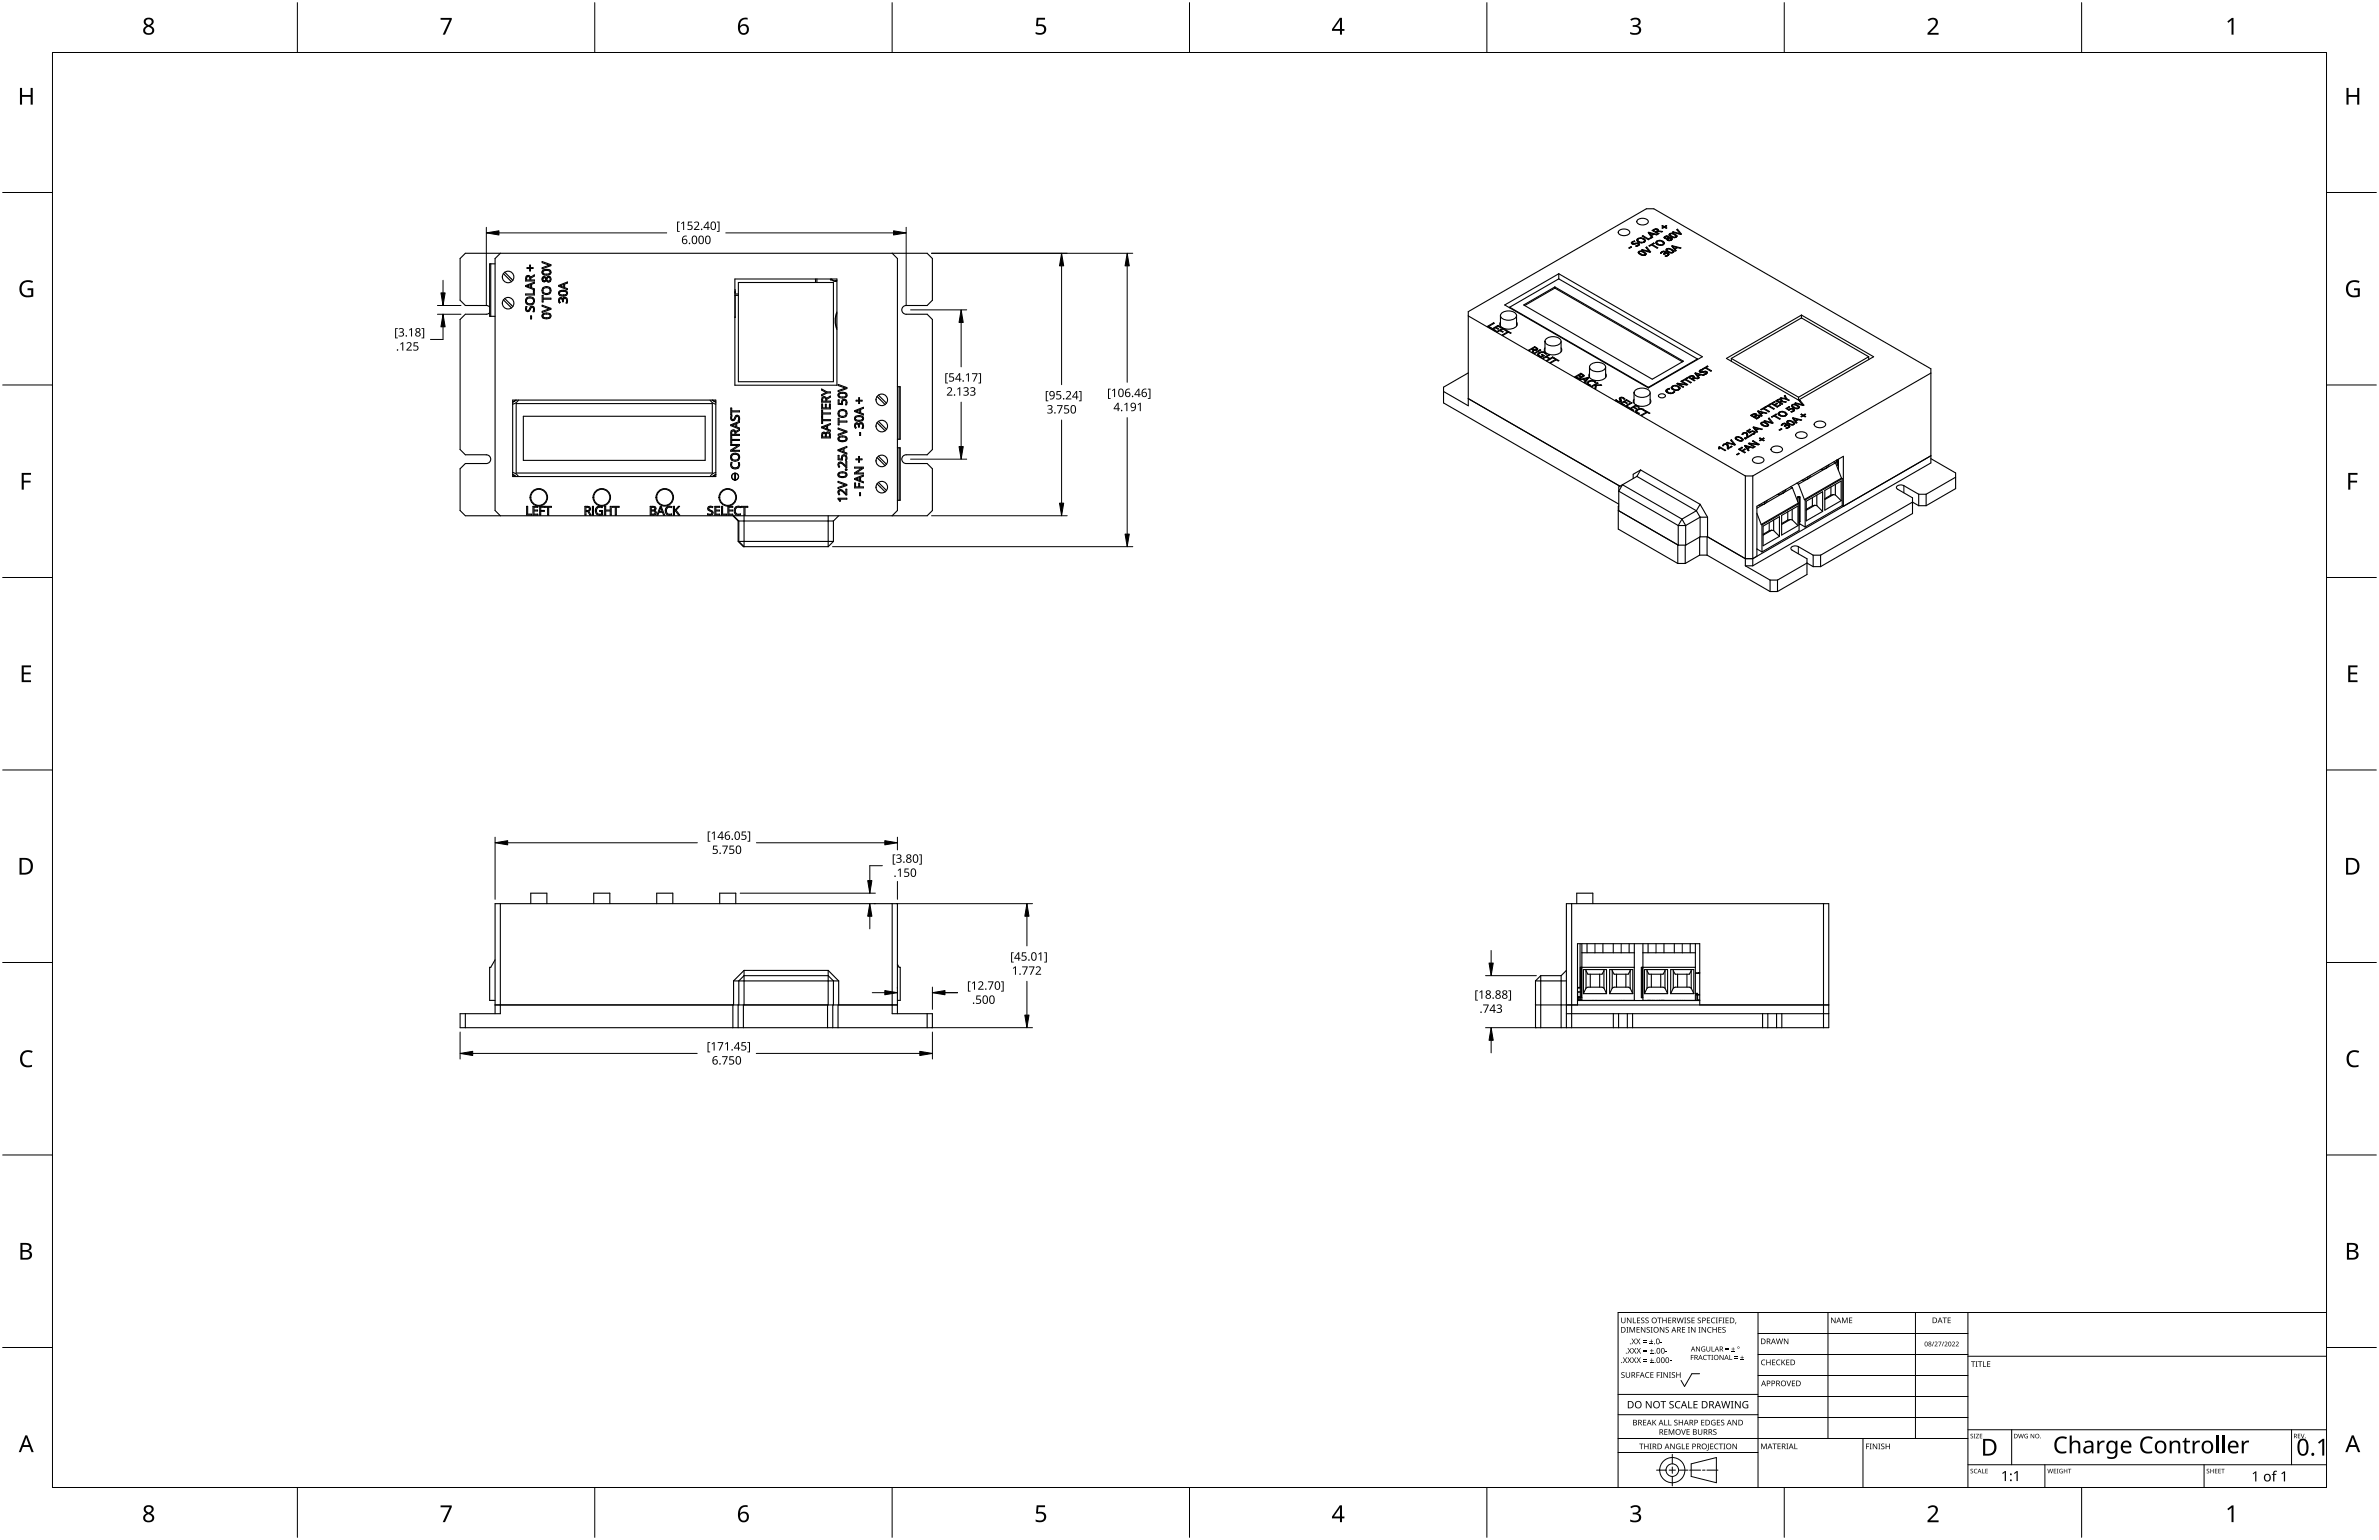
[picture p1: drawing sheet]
<svg xmlns="http://www.w3.org/2000/svg" width="864mm" height="559mm" viewBox="0 0 864 559" stroke-linecap="round" stroke-linejoin="round" font-family="sans-serif">
<g fill="none" stroke="#000" stroke-width=".4">
<path d="M594.5 79.8a2.56 2.56 0 0 1 3.9 .6 2.42 2.42 0 0 1-4.2 0zM178.1 95.7v19.1M179.7 95.7h-2v19.1h2M181.6 91.9l-1.9 1.9v91.4l1.9 1.9M182.7 99.3l3 2.9M183.2 98.8l3 2.9M191.3 97.1h1v-.9h.3v.9h.9v.3h-.9v.9h-.3v-.9h-1zM196.8 94.9l3.2 1.1v.4l-3.2 1.1v-.3l2.7-1-2.7-.9zM197.1 98.1a2.1 2.1 0 0 1 2.9 .5 1.7 1.7 0 0 1-2.7 1.1l-.5-.7zM197.2 98.4l.9-.3a1.03 1.03 0 0 1 1.6 .9l-.5 .4-.8 .1a.81 .81 0 0 1-1-.1 .81 .81 0 0 1-.2-1zM323.9 91.9l1.9 1.9v91.4l-1.9 1.9M565.8 99.3v1.9"/>
<path d="M565.8 99.3l-19.6 11.4 52.2 30.1M565.8 99.3l52.2 30.1-19.6 11.4M587.7 83.7a2.56 2.56 0 0 1 3.9 .6 2.42 2.42 0 0 1-4.2 0zM591.3 90l.7-.5 .3 .2-.8 .4zM592 89.5v.3M592.6 88.1v.4M592.6 88.1l.4 .3 1.6-.2 .5 .4M593.3 87.4l-.3 .1a.58 .58 0 0 0-.6 .2 .58 .58 0 0 0 0 .8h.2M593.3 87.4l.1 .2-.8 .5M593.3 87.4v.3M594.1 87.1v.1M594.1 87.1a1.87 1.87 0 0 1 3.2 .2"/>
<path d="M594.1 87.2l.5 .5M594.4 88.4l-1.8 .1M594.4 88.4h.1M594.5 87.1a1.53 1.53 0 0 1 2.5 .2M594.5 87.1h.1M594.5 87.1v.5M594.5 87.1a1.47 1.47 0 0 0 2.5 .2M594.5 88.4h.1M594.5 88.4l.3 .3M594.6 87.7a2.11 2.11 0 0 0 2.4 .1M594.8 88.7l-1 .6 .2 .1 .8-.3M594.8 88.7v.4"/>
<path d="M594.8 88.7h.1M595 92l-.3-.3a1.25 1.25 0 0 1 2.2-.2l.6 .6-.2 .4M595 92h.1M595 92v.1M595 92.1l1.3 .6 .9-.1M595 91.6a1.64 1.64 0 0 1 2.2 .6M595 91.6l.2 .2a1.38 1.38 0 0 0 2 .4M595 91.6v.4M595.1 88.7l-.3 .4M595.1 88.6v.1M596.2 90.6l2.6 .7M596.2 90.6v.2"/>
<path d="M596.4 85.5v.3M596.4 85.5l2 1.2M597 87.3h.1M597 87.3v.5M597.2 92.2v.4M597.3 92.5l-.1 .1M597.3 87.3h.1M597.3 87.3l-.3 .5M597.8 89.7l-.3 .1 1.3 1.5M597.8 89.7v.5M597.8 89.7l1.4 1.7-.3 .1-3-.8 .3-.1M598.4 86.7v.3"/>
<path d="M598.5 84.3v.4M598.5 84.3l3.2 .8-1.3-.1-.9 .5M598.5 84.3l-.2 .1 1.4 1.8M598.7 84.5l1.4 .4M598.7 84.5l.2 .3M598.7 84.5v.4M598.8 91.3v.2M598.9 84.8l.5 .5M598.9 84.8v.4M599.4 85.3v.5M599.4 86.1v.3M599.4 86.1l.2 .2"/>
<path d="M599.4 86.1l-1 .6M599.5 85.5l.4 .6-1.5 .9-2.3-1.3 .3-.2M599.5 85.5v.5M599.8 88.7v.3M600.1 84.9v.3M600.1 84.9l-.7 .4M600.2 83.6l.9 .5M600.2 83.6v.3M600.3 88.2v.3M600.3 88.2l-1.7 1 .2 .1 .7-.4 2 1.1 .3-.1-2-1.2M600.3 88.2l.2 .1-.7 .4M601.1 84.1v.3"/>
<path d="M601.3 84.2v.3M601.4 88a1.47 1.47 0 0 1 2.5 .2M601.4 88v.1M601.4 88v.5M601.4 88.1a1.48 1.48 0 0 0 2.5 .2M601.7 83.6a.89 .89 0 0 0-1.5 0M601.7 83.6l-.6 .5M601.7 83.6v.4M601.9 83.8a.76 .76 0 0 0-.4-.8 .76 .76 0 0 0-.9 .1l-.9 .5 2.3 1.3 .2-.1-.9-.6M601.9 83.8v.2M601.9 83.8l1.6 .2-.3 .2-1.4-.3-.5 .3M603.2 91.7l-.4 .2 .3-.4a.94 .94 0 0 1 1.6 .2l-.2 .2"/>
<path d="M603.2 91.6v.1M603.2 91.6a.71 .71 0 0 1 1.2 .1M603.5 81.9v.2M603.5 81.9l-.2 .1 .7 .4M603.5 81.9l.7 .3M603.9 88.2v.1M603.9 88.3v.4M604 82.4l-.6 .3 .8-.2M604 82.4v.2M604.2 82.2v.3M604.2 88.2h.1M604.2 88.2a1.83 1.83 0 0 0-3.2-.1 2.04 2.04 0 0 0 2.9 .6"/>
<path d="M604.2 88.2l-.3 .5M604.4 86.2v.3M604.4 86.1l.3 .3 .7-.1M604.4 91.7v.4M604.4 91.7l-.5 .4h.5M604.4 82.3v.3M604.4 82.3l.6 .4-.8-.2M604.4 86.5l.8 .1M604.5 91.9v.1M604.5 91.9h.1M604.6 92l-.2 .1M604.6 92l.6-.1 .3 .4"/>
<path d="M604.6 91.9l.9-.1a.44 .44 0 0 1 .4 .4 .44 .44 0 0 1-.3 .5M604.8 81.9v.2M604.8 81.9l.2 .1-.6 .3M604.8 81.9l-.6 .3M605.1 91.1a.43 .43 0 0 1-.3-.4 .43 .43 0 0 1 .3-.4 2.02 2.02 0 0 1 2.5 1.1l-.3 .2M605.1 91.1a2.19 2.19 0 0 0 2.2 .5M605.1 90.6a1.71 1.71 0 0 1 2.2 .7M605.1 90.6l.1 .3a1.38 1.38 0 0 0 2.1 .4M605.1 90.7v.4M605.2 86.6v.4M605.2 86.6l-.1 .3 .3 .3M605.4 86.3v.9"/>
<path d="M605.5 86.1a.66 .66 0 0 0-1.1 0M605.5 86.1h.1M605.5 86.1l-.1 .2M605.5 86.1v.5M605.5 92.3v.3M605.5 92.3l-1 .6 .2 .1 .9-.3M605.7 86.3a.71 .71 0 0 0-.4-.8 .71 .71 0 0 0-.9 .3l-.3 .4 .3 .3M605.7 86.3h1l.4 .4M605.7 86.3v.2M605.7 86.5l-.2 .1M605.7 86.5h.1a.58 .58 0 0 1 .9 .4 .6 .6 0 0 1-.7 .4 .6 .6 0 0 1-.5-.7M606 84.9a1.96 1.96 0 0 1 2.7 .9 1.88 1.88 0 0 1-2.8-.8z"/>
<path d="M606.2 85.6h.1M606.2 85.1a1.64 1.64 0 0 1 2.2 .6M606.2 85.1l.2 .3a1.38 1.38 0 0 0 2 .3M606.2 85.1v.5M606.7 86.7v.4M606.8 87l-.6 .3-.8-.1M606.9 87h-.1M607.1 86.7l-.2 .3M607.1 86.7h.1M607.1 89.2v.4M607.1 89.2l-.2 .1 1.3 1.8 .3-.2-.5-.5M607.1 89.2l3.1 .7h-1.3l-.9 .5"/>
<path d="M607.2 89.4l.3 .2M607.2 89.4v.4M607.2 89.4l1.4 .4M607.3 91.3v.3M607.4 84.1l2.6 .7M607.4 84.1v.2M607.5 89.6l.4 .6M607.5 89.6v.5M607.5 90.9l.2 .3M607.9 90.2v.5M608 90.4v.5M608.4 85.7v.4"/>
<path d="M608.6 89.8v.2M608.6 89.8l-.7 .4M609 83.2l-.3 .1 1.3 1.5M609 83.2v.5M609 83.2l1.4 1.7-.3 .2-3-.8 .3-.2M610 84.8v.2M177.7 111.4l-1.2-.5h-7.6l-1.9-2v-15.1l1.9-1.9h167.7l1.9 1.9v15.1l-1.9 2h-7.7a1.59 1.59 0 0 0-1.5 1.5 1.59 1.59 0 0 0 1.5 1.6h7.7l1.9 1.9v47.2l-1.9 1.9h-7.7a1.59 1.59 0 0 0-1.5 1.6 1.59 1.59 0 0 0 1.5 1.6h7.7l1.9 1.9v15.1l-1.9 1.9h-167.7l-1.9-1.9v-15.1l1.9-1.9h7.6a1.59 1.59 0 0 0 1.6-1.6 1.59 1.59 0 0 0-1.6-1.6h-7.6l-1.9-1.9v-47.2l1.9-1.9h7.6l1.2-.5M182.7 108.8l3 2.9M183.2 108.3l3 2.9M190.8 103.6l3.2-1.2v.4l-1 .4v1.2l1 .4v.4l-3.2-1.3zM190.8 106.7h2.8v-1.4h.4v1.7h-3.2zM191 111.2l.3 .1a.76 .76 0 0 0-.3 .9 .76 .76 0 0 0 .7 .5l.4-.4a1.01 1.01 0 0 1 1.1-1.2 1.01 1.01 0 0 1 .8 1.5l-.1 .5h-.4l.1-.4a.68 .68 0 0 0-.2-1.2 .68 .68 0 0 0-.9 .7 .95 .95 0 0 1-1.3 .8 .95 .95 0 0 1-.3-1.5z"/>
<path d="M191 100.2l1-.2 .6 .6 1.4-.9v.5l-1.3 .7v.7h1.3v.4h-3.2zM191.2 108.1a1.58 1.58 0 0 1 2.4 0 1.58 1.58 0 0 1-.2 2.3 1.58 1.58 0 0 1-2.2-.1 1.58 1.58 0 0 1 0-2.2zM191.2 103.8l1.4-.5v1zM191.3 100.5l.3-.1a.61 .61 0 0 1 .7 .7v.5h-1.2zM191.3 108.5a1.23 1.23 0 0 1 1.8-.2 1.23 1.23 0 0 1 .1 1.8 1.23 1.23 0 0 1-1.7 0 1.23 1.23 0 0 1-.2-1.6zM192.6 114.7h.4v1h-.4zM196.8 110.7l3.2 1.2v.3l-3.2 1.2v-.4l2.7-.9-2.7-1zM196.8 107.2h.3v1h2.9v.4h-2.9v1h-.3zM197 100.6l.7-.2 .6 .6a.9 .9 0 0 1 1.4-.4 .9 .9 0 0 1 0 1.4 .9 .9 0 0 1-1.4-.3 .88 .88 0 0 1-1.3 .3 .88 .88 0 0 1 0-1.4zM197 114l.4-.3a1.79 1.79 0 0 1 2.6 .9 1.97 1.97 0 0 1-3 .7l-.2-.7zM197.1 104.5a1.59 1.59 0 0 1 2.4-.2 1.59 1.59 0 0 1-.1 2.4 1.58 1.58 0 0 1-2.2-.1 1.58 1.58 0 0 1-.1-2.1zM197.2 114.2l.9-.2a1.1 1.1 0 0 1 1.6 .8l-1 .5a1 1 0 0 1-1.1 0 1 1 0 0 1-.5-.9z"/>
<path d="M202.8 103.6l3.2-1.3v.4l-1 .4v1.3l1 .3v.4l-3.2-1.2zM203 108.3a.77 .77 0 0 1 .8-.3 .77 .77 0 0 1 .5 .6 .89 .89 0 0 1 1.2-.8 .89 .89 0 0 1 .5 1.3l-.2 .9-.2-.2a.8 .8 0 0 0 .1-1.1 .8 .8 0 0 0-1.1-.2l-.1 1h-.3a.66 .66 0 0 0-.2-1 .66 .66 0 0 0-.9 .3l.2 1-.2 .1-.3-.8zM203.1 105.7a2.27 2.27 0 0 1 2.9 .4 1.49 1.49 0 0 1-2.1 1.3 1 1 0 0 1-1-.5 1 1 0 0 1 .2-1.2zM203.2 103.7l1.4-.5v1zM203.2 106l.2-.1a1.88 1.88 0 0 1 2.3 .5 1.6 1.6 0 0 1-2.6 0zM204.3 108.6h.1M204.4 105.7h-.1M266.8 101.2h37v38.6h-37zM266.8 106.7h1.2M266.8 107.2h1.2M266.8 115l.1 .1M266.8 105.2l.1 1.5"/>
<path d="M266.8 115.1h.1M266.8 105.9h.1M266.9 106.1h-.1M266.9 107.2v7.9M268 102.5h34.5v36h-34.5zM296 101.2v1.3M296.5 101.2v1.3M301.5 101.2v.4h.4M301.7 101.2l.7 .7 1 .2M303.4 101.9v.2M303.6 101.8v.2M303.6 102l-.2 .1"/>
<path d="M303.6 102h.2M303.8 113.2a8 8 0 0 0 0 6.4M533 114.6l100.6 58.1M540.4 118.4v.3M542 119.4v.3M542.2 117.1l-2.3 1.3 1.3 .8 .2-.2-1-.6M542.2 117.1l.2 .2-2 1.1M542.2 117.1v.3M543.1 118.8l.9 .5-.2 .1-.9-.5-.9 .5M543.1 118.8v.2M543.8 118.1v.3M543.8 118.1l1.2 .7-.2 .1-1-.5"/>
<path d="M543.8 118.1l-2.2 1.3 1.2 .7 .2-.1-1-.6M543.8 118.4l-.7 .4M544.7 114.5v3.8M544.7 119.8v.3M545 113.8a3.9 3.9 0 0 1 5.4 .3 2.2 2.2 0 0 1-2.8 2.1 2.2 2.2 0 0 1-2.8-2.1zM545.5 119.1v.3M545.5 119.1l-2.2 1.3 .2 .1 1-.5 .9 .5 .2-.1-.9-.6M545.5 119.1l1.3 .7-.3 .1-1-.5M545.5 119.4l-.8 .4M546.8 119.9v.2M546.8 119.9l-.2 .1 .7 .4M546.8 119.9l1.7 .9-.2 .1-.7-.4-2 1.2-.3-.2 2-1.1"/>
<path d="M548 111.5v.2M548 111.5l50.4 29M550.5 114.5v3.8M550.5 116.9a1.58 1.58 0 0 1-1.5 2.4 4 4 0 0 1-4.5-1.3l.2-1.1M553.1 110.7l11.3-6.6 46.7 27-11.3 6.5zM564.4 104.5l-10.9 6.4M564.4 104.1v.4M564.4 104.5l46.3 26.8M565.8 101.2l50.4 29.1M565.8 101.2l-17.8 10.3M654 114.3v1.1M654 114.3l-27.3 15.8 26.2 15.1"/>
<path d="M654 114.3l26.1 15.1-27.2 15.8M654 115.4l24.3 14M654 115.4l-25.5 14.7M304.3 139.5l3.1 1.1v.4l-3.1 1.1v-.4l2.7-.9-2.7-.9zM533 135.3l-9 5.2v5.7l63.6 36.7M547.3 120.4v.3M556.3 126.6a.94 .94 0 0 0 1.5 0M556.3 126.6v.2M556.5 127l-.3 .8 .3 .2 .4-.9 1-.1M556.5 127v.8M556.8 128.2l2.2-1.3 .3 .1-2.2 1.3zM557.1 125.8l1.1 .8"/>
<path d="M557.1 125.8v.3M557.1 125.8l-2.2 1.3 .3 .1 .9-.5 .4 .3M557.2 126.1l.6 .5M557.2 126.1l-.9 .5M557.8 126.6v.4M558 126.9l-.1 .1M558.2 126.6h.1M558.2 126.6l-.2 .3M558.5 129.2l.9 .4M558.5 128.7a1.64 1.64 0 0 1 2.7-.2l.3-.1a2.04 2.04 0 0 0-3.4 .3l.4 .5M558.5 128.7l.9 .7M558.5 128.7v.5"/>
<path d="M559 126.9v.3M559.4 129.4v.2M559.8 128.6l.8 .4-1.2 .6M559.8 128.6v.2M559.8 128.6l-.2 .1 .5 .3M560.1 129v.3M560.1 129l-.7 .4M560.8 126.2a1.58 1.58 0 0 0 1.6 2.4 4 4 0 0 0 4.5-1.2l-.2-1.2M560.8 123.8v3.9M561.1 123.1a3.9 3.9 0 0 1 5.5 .4 2.2 2.2 0 0 1-2.8 2 2.2 2.2 0 0 1-2.9-2zM561.5 129.4l1.2 .7M561.5 129.4v.3"/>
<path d="M562.2 128.7v.3M562.2 128.7l-2.2 1.3 .2 .1 1.1-.6 1.1 .7M562.2 128.7l.2 .2-.9 .5M562.4 130.2v.3M562.7 130.1v.3M563.6 129.5l-.9 .6M563.6 129.5l.3 .2-2.2 1.3-.3-.2 1-.6M563.6 129.5v.3M564.2 129.9l-.2 .1 .7 .4M564.2 129.9l1.7 .9-.3 .2-.7-.4-2 1.1-.2-.1 2-1.2M564.2 129.9v.2M564.7 130.4v.3"/>
<path d="M566.7 123.8v3.9M572.1 136.8l1 .4 .6-.3M572.1 136.8l.9-.5 .7 .5M572.1 136.8v.2M573.2 136.2a.94 .94 0 0 0 1.4 .1M573.2 136.2v.2M573.7 136.8v.1M573.7 136.9v.4M573.9 136.7l.2 .3-.4 .3M573.9 136.7v.5M573.9 136.7h.8M573.9 136.7h.1"/>
<path d="M573.9 135.5l-2.2 1.2 1.1 .7 .9-.1M573.9 135.5l1.1 .8M573.9 135.5v.3M573.9 135.7l.8 .6M573.9 135.7l-.7 .5M574.7 136.3v.4M574.9 137.6v.2M574.9 137.6l.8 .4M575 136.3h.1M575 136.3l-.3 .4M575.5 138.2v.5M575.7 138v.5"/>
<path d="M576.1 137.4v.5M576.1 137.4l-.4 .6M576.3 137.2l-.2 .2M576.3 137.2l-1.4 .4M576.3 137.2v.4M576.4 139.5l1 .2M576.4 139.1l1 .6M576.4 139.1v.4M576.5 139l-.1 .1M576.5 139a1.59 1.59 0 0 1 2.5-.2l.3-.1a1.89 1.89 0 0 0-3.2 .5l.3 .3M576.5 137v.4M576.5 137l-3.1 .7 1.2-.1 .9 .6"/>
<path d="M576.5 137l.2 .1-1.4 1.8-.2-.2 .4-.5M577 133.2v3.8M577.3 132.4a3.9 3.9 0 0 1 5.5 .4 2.2 2.2 0 0 1-2.9 2.1 2.2 2.2 0 0 1-2.8-2.1zM579 139.7v.1M579.2 139.9v1.2M579.2 139.9l-.3 1 .3 .2M579.8 138.9v.3M579.8 138.9l-2.2 1.3 .3 .1 1.3-.4M579.8 138.9l.3 .2-1.1 .6M581.1 139.6l.3 .2-1.8 .1-.4 1.2M581.1 139.6l-2.1 .1M581.1 139.6v.2"/>
<path d="M582.9 135.6a1.58 1.58 0 0 1-1.6 2.3 4 4 0 0 1-4.5-1.2l.2-1.1M582.9 133.2v3.8M609 139.1l-.3 .1 2.2 1.3 .3-.1-1.9-1.1M609 139.1v.3M609 139.1l3.1 .3M609.3 139.3v.3M609.3 139.3h.1M610.4 138.2l-.2 .2 1.9 1M610.4 138.2v.3M610.4 138.2l2.3 1.3-.3 .2-3.1-.4M612 137.6v.3M612.1 139.4v.3"/>
<path d="M612.4 137.1v.2M612.4 137.1l.3 .1-.7 .4M612.4 137.1l-1.6 .9 .2 .2 .7-.4 2 1.1 .3-.1-2-1.2M613.3 136.9l.8 .5M613.3 136.9v.3M614.1 137.4v.3M614.3 137.5v.3M614.8 136.9l-.7 .5M614.8 136.9a.89 .89 0 0 0-1.5 0M614.8 136.8v.4M614.8 137.2l-.5 .3M615 137v.2"/>
<path d="M615 137l1.6 .3M615 137a.76 .76 0 0 0-.5-.8 .76 .76 0 0 0-.9 .2l-.8 .5 2.2 1.3 .3-.2-1-.5M615.5 135.3v.4M615.5 135.3l3.1 .8-1.3-.1-.9 .5M615.5 135.3l-.2 .1 1.3 1.8M615.7 135.5l.2 .3M615.7 135.5v.5M615.7 135.5l1.3 .4M615.9 135.8l.4 .5M615.9 135.8v.5M616.2 130.3v.2M616.2 130.3l-17.8 10.2"/>
<path d="M616.3 136.3v.5M616.4 136.5v.5M616.4 136.5l.5 .6-.6 .3-1.5-.2M616.9 134.7l.3 .4M616.9 134.7h.1M617 135.9v.3M617 135.9l-.7 .4M617.2 134.7v.4M617.2 134.7l.5 .3 1.5-.3 .6 .5M618 134.2l-.8 .4M618 134l-1.1 .7M618 134v.2"/>
<path d="M618.8 134.9l-1.6 .2M618.9 134.9l.6 .3M618.9 134.9h-.1M619.3 133.4v.3M619.5 135.3l-1.1 .5 .3 .2 .8-.4M619.5 135.2v.4M619.5 135.2v.1M619.8 132.8l-1.7 1 .2 .1 .7-.4 2 1.2 .3-.2-2-1.1M619.8 132.8l.2 .2-.7 .4M619.8 132.8v.3M619.8 135.2l-.3 .4M619.8 135.2h.1"/>
<path d="M628.5 130.1v1M628.5 130.1l24.4 14M678.3 129.4v1.1M678.3 129.4l-25.4 14.7M700.9 135.4l-64.6 37.3M186.1 145.2h73.7v27.7h-73.7zM187.2 145.2l-1.1 .7M187.4 146.4h71.2v25.2h-71.2zM187.4 145.2l-1.3 .7M188.2 145.2l-.7 .8-1.4 .7M190 151h66v16h-66zM257.8 145.2l.6 .8 1.4 .7"/>
<path d="M258.5 145.2l1.4 .7M258.7 145.2l1.1 .7M265.3 154.1l3.1-1.2v.4l-1 .4v1.2l1 .4v.9l-1.3 .8v.6h1.3v.4h-3.1v-.9a.9 .9 0 0 1 .6-1.1 .9 .9 0 0 1 1.1 .6l1.4-.8-3.1-1.4zM265.3 148.1h.3v1h2.8v.3h-2.8v1h-.3zM265.3 158.5h.3v1h2.8v.3h-2.8v1h-.3zM265.4 150.8l.3 .1a.71 .71 0 0 0-.2 .9 .71 .71 0 0 0 .9 .3l.2-.2a1.01 1.01 0 0 1 1.1-1.2 1.01 1.01 0 0 1 .8 1.5l-.2 .5h-.3l.1-.4a.68 .68 0 0 0-.2-1.2 .68 .68 0 0 0-.9 .7 .95 .95 0 0 1-1.4 .7 .95 .95 0 0 1-.3-1.5zM265.7 154.3l1.4-.5v1zM265.7 156.6a.62 .62 0 0 1 .8-.2 .62 .62 0 0 1 .3 .7v.5h-1.2zM298.3 154.9l3.1-1.2v.4l-1 .4v1.2l1 .4v.4l-3.1-1.3zM298.3 146.6h.3v1.4h1v-1.3h.3v1.3h1.2v-1.4h.3v1.8h-3.1zM298.3 141.2l1.9 1h1.2v.4h-1.2l-1.9 1v-.4l1.6-.8-1.6-.8zM298.3 148.8h.3v1h2.8v.4h-2.8v2.1h2.8v.3h-2.8v1h-.3z"/>
<path d="M298.3 151.3h.3M298.3 151.2h.3M298.5 144.2l1-.2 .5 .6 1.4-.9v.4l-1.3 .8v.7h1.3v.3h-3.1zM298.6 156.9a.74 .74 0 0 1 1.2 .5 .85 .85 0 0 1 1-.7 .85 .85 0 0 1 .6 1.1v1.1h-3.1v-1.3zM298.7 155.1l1.4-.5v1zM298.7 144.5a.63 .63 0 0 1 .8-.1 .63 .63 0 0 1 .3 .7v.5h-1.2zM298.8 157.3a.55 .55 0 0 1 .6 0 .55 .55 0 0 1 .2 .6v.6h-1zM299.8 157.4h.1M300.2 157.2a.62 .62 0 0 1 .7 0 .62 .62 0 0 1 .2 .7v.6h-1.2zM304.3 155.3l3.1 1.2v.3l-3.1 1.2v-.4l2.7-1-2.7-.9zM304.3 145.1h.3v1.3l.9 .1a1.1 1.1 0 0 1 1.2-1.6 1.1 1.1 0 0 1 .7 1.8l-.1 .2h-.3v-.2a.82 .82 0 0 0 .1-1.1 .82 .82 0 0 0-1.1-.1 .82 .82 0 0 0-.1 1.1l-1.6 .1zM304.3 151.8h.3v1h2.8v.4h-2.8v.9h-.3z"/>
<path d="M304.5 142.7l.4-.2a1.63 1.63 0 0 1 2.6 1 1.84 1.84 0 0 1-3.3 0zM304.5 158.5l.4-.2a1.67 1.67 0 0 1 2.6 .9v.1a1.87 1.87 0 0 1-3.3 0zM304.7 149a1.59 1.59 0 0 1 2.3-.1 1.59 1.59 0 0 1-.2 2.4 1.58 1.58 0 0 1-2.2-.2 1.58 1.58 0 0 1 .1-2.1zM304.7 143l.8-.3a1.01 1.01 0 0 1 1.1 0 1.01 1.01 0 0 1 .5 1l-.9 .4a1 1 0 0 1-1.1 0 1 1 0 0 1-.5-1zM304.7 158.8l.8-.2a1.01 1.01 0 0 1 1.1-.1 1.01 1.01 0 0 1 .5 1l-.9 .4a1 1 0 0 1-1.1 0 1 1 0 0 1-.5-1zM304.8 149.3a1.26 1.26 0 0 1 1.7-.3 1.26 1.26 0 0 1 .3 1.8 1.26 1.26 0 0 1-1.7 .2 1.26 1.26 0 0 1-.3-1.7zM310.3 149l3.1-1.2v.4l-1 .4v1.2l1 .4v.4l-3.1-1.3zM310.5 151.2l.4-.3a1.63 1.63 0 0 1 2.6 1 1.84 1.84 0 0 1-3.3 .1zM310.5 154.3v.1M310.7 149.2l1.4-.5v1zM310.7 151.4l.8-.2a1.01 1.01 0 0 1 1.1-.1 1.01 1.01 0 0 1 .5 1 1.82 1.82 0 0 1-2.6-.3zM310.8 145.2h.9v-.8h.3v.8h.9v.3h-.9v.9h-.3v-.9h-.9z"/>
<path d="M311.8 154.1a.87 .87 0 0 0-1.3-.5 .87 .87 0 0 0-.2 1.4l.3 .4 .2-.2-.3-.8M311.8 154.1h.1M311.8 154.1a.93 .93 0 0 1 1.3-.6 .93 .93 0 0 1 .3 1.4l-.1 .5h-.3l.1-.6a.64 .64 0 0 0-.2-1 .64 .64 0 0 0-.9 .4l-.1 .7h-.3a.64 .64 0 0 0-.1-.9 .64 .64 0 0 0-1 .3M312.1 156.9h.3v1.1h-.3zM318.4 143.9l2.9 2.9M318.4 153.4l2.9 2.9M318.9 152.9l2.9 2.9M318.9 143.4l2.9 2.9M325.8 140.3h1v19.1h-1M326.4 140.3v19.1M524 142.1l9 5.1v-34.1l64.7-37.3h2.6l100.6 58v34.2l-64.6 37.3M533 144.6l55 31.8"/>
<path d="M579.3 141h-.1M586.7 145.4l.8 .4h.7M586.7 145.1l.8 .5 .7-.2M586.7 145.1l-.2 .1 .2 .2M586.7 145.1v.3M588.2 144.6l.1 .2a.48 .48 0 0 1 .3 .5 .48 .48 0 0 1-.4 .5M588.2 144.6v.7M588.2 145.3h.1M588.2 145.3v.1M588.2 145.4v.4M588.3 144.5l-.1 .1M588.4 144.4l1.5 .4-.3-.3a.91 .91 0 0 0-1-.4 .91 .91 0 0 0-.7 .7l.3 .5"/>
<path d="M588.4 144.4l-.1 .1M588.7 146.3v.3M589.8 145.7v.3M589.8 145.7l.9 .6-.2 .1-1-.5-.8 .4M590.5 145l1.2 .8-.2 .1-1-.6-.7 .4M590.5 145l-2.3 1.3 1.3 .7 .2-.1-1-.6M590.5 145v.3M590.5 147.3v.3M592.1 148.3v.2M592.2 146l-2.2 1.3 1.2 .7 .2-.1-.9-.6M592.2 146v.3M592.2 146l.3 .2-2 1.1"/>
<path d="M593.1 147.7l.9 .5-.2 .1-.9-.5-.8 .5M593.1 147.7v.2M593.2 144.9a1.58 1.58 0 0 0 1.5 2.4 4 4 0 0 0 4.5-1.3l-.2-1.1M593.2 142.5v3.8M593.5 141.8a3.9 3.9 0 0 1 5.4 .3 2.2 2.2 0 0 1-2.8 2.1 2.2 2.2 0 0 1-2.8-2.1zM593.7 149.2l.5 .6M593.7 149.2h.1M593.7 149.2a2.05 2.05 0 0 1 3.3-.3l-.3 .1a1.57 1.57 0 0 0-2.6 .3M593.8 147l1.3 .7-.3 .1-1-.5-.7 .4M593.8 147l-2.2 1.3 1.2 .7 .3-.2-1-.5M593.8 147v.3M594.1 149.3l1 .7-.6-.1"/>
<path d="M594.1 149.3v.4M594.2 149.8h.1M594.3 149.8l.1 .1M594.4 149.9h.1M597.2 148.9v.3M597.2 148.9l-.2 .2 .7 .4M597.2 148.9l1.7 1-.2 .1-.7-.4-2 1.2-.3-.2 2-1.1M597.7 149.5v.3M598.4 140.5v.3M599 142.5v3.8M602.1 143.3l1.2-.4a.92 .92 0 0 1 1.2 1l-1.2 .5a.92 .92 0 0 1-1.2-1.1zM605.1 142.4a2.17 2.17 0 0 0 2.6 0"/>
<path d="M605.1 141.8a1.6 1.6 0 0 0 2.6 .2M605.1 141.8v.6M606 141.1l-.9 .7M606 140.9l-1.2 .7 .3 .8M606 140.9v.2M606 140.9v.3M606.7 140.7a1.87 1.87 0 0 1 3.2 .1M606.7 140.7h.1M606.7 140.7l.3 .5M607 140.6v.1M607 140.6v.6M607 140.6a1.54 1.54 0 0 1 2.5 .2"/>
<path d="M607 140.7a1.47 1.47 0 0 0 2.5 .2M607.7 142l.3 .2-.3 .2M607.7 142v.4M609.5 140.8v.1M609.5 140.9v.4M609.9 140.8v.1M609.9 140.9a1.78 1.78 0 0 1-2.9 .3M628.5 159.6l-.2 .2 1.2 1.4M628.5 159.6l1.5 1.7-.3 .2-3-.8 .3-.2M628.5 159.6v.5M630.2 159.4a.43 .43 0 0 1-.3-.4 .43 .43 0 0 1 .3-.4 2.02 2.02 0 0 1 2.6 1.1l-.3 .2M630.2 159.4a2.19 2.19 0 0 0 2.3 .5"/>
<path d="M630.2 158.9a1.63 1.63 0 0 1 2.2 .7M630.2 158.9l.2 .3a1.38 1.38 0 0 0 2 .4M630.2 159v.4M632.4 159.6v.3M633.3 159l.6 .1-.3 .1zM633.6 159.2h.1M634.1 158.4l.3 .4M634.4 158.5v.3M634.4 157.9v.6M634.4 157.9h.1M634.4 157.9l-.2-.7a1.19 1.19 0 0 0-1.8 .4l.3 .1a.74 .74 0 0 1 .9-.6 .74 .74 0 0 1 .5 .9l.2 .8M634.5 156.4v.3"/>
<path d="M634.5 156.4l.6 .4M635.1 156.8a1.12 1.12 0 0 1 1.1-.5 1.12 1.12 0 0 1 .9 .8l-.7 .5h-.6l1-.6M635.1 156.8v.2M635.2 155.8l-1.1 .6 .9 .6 .6-.2a.82 .82 0 0 1 1.2 .2M635.2 155.8l.2 .1-.9 .5M635.2 155.8v.2M635.6 157.8l.2 .2-1.5 .8M635.6 157.8l-1.2 .7M635.6 157.8v.3M635.9 150.7a.91 .91 0 0 1 1.5-.1l-.7 .5M635.9 150.7l.8 .4M635.9 150.7v.3"/>
<path d="M636.4 159.9l-.2 .2 1.9 1M636.4 159.9l2.2 1.3-.3 .2-3-.4M636.4 159.9v.3M636.6 154.9l-.2 .2 1.3 1.7 .3-.1-.4-.6M636.6 154.9v.4M636.6 154.9l3.1 .8-1.2-.1-.9 .5M636.7 151.1v.3M636.8 155.2l.2 .2M636.8 155.2v.4M636.8 155.2l1.4 .3M636.9 157v.4M636.9 151.3l.8 .4"/>
<path d="M636.9 151.3v.3M637 155.4l.4 .5M637 155.4v.5M637.4 150.6v.4M637.4 151l-.5 .3M637.4 155.9v.5M637.5 150.9l-.1 .1M637.5 150.7h.1M637.5 150.7v.2M637.5 150.7a.64 .64 0 0 0-.3-.8 .64 .64 0 0 0-.8 .3l-.9 .5 2.2 1.3M637.5 150.9l.7-.1 .3 .4-.8 .5M637.5 150.9h.1"/>
<path d="M637.6 150.7h.8l.5 .4M637.6 156.1v.5M637.7 151.7v.3M638.2 155.5l-.8 .4M638.2 155.5v.3M638.3 149.1l-.3 .1 1.4 1.8 .3-.1-.5-.6M638.3 149.1l3.1 .8-1.3-.1-.9 .5M638.3 149.1v.4M638.4 149.3l1.4 .4M638.4 150.6l.3 .3M638.4 149.3l.3 .3M638.4 149.3v.4"/>
<path d="M638.5 151.1v.4M638.7 149.6l.4 .5M638.7 149.6v.4M638.9 151.1l-1.2 .9M638.9 151.1h.1M638.9 158.9v.3M638.9 158.9l.6 .4M638.9 158.9l-.2 .2 .6 .3M639.1 150.1v.5M639.2 150.3v.5M639.3 159.4l-.6 .4 .8-.2M639.3 159.4v.3"/>
<path d="M639.4 154.1h.1M639.4 154.1a.43 .43 0 0 1-.3-.4 .43 .43 0 0 1 .3-.4 2.02 2.02 0 0 1 2.6 1.1l-.3 .2M639.5 154.1a2.19 2.19 0 0 0 2.2 .5M639.5 153.6l.1 .3a1.38 1.38 0 0 0 2.1 .4M639.5 153.6v.5M639.5 153.6a1.64 1.64 0 0 1 2.2 .7M639.5 159.3v.3M639.8 159.4l.6 .4-.9-.2M639.8 159.4v.3M639.8 149.7v.3M639.8 149.7l-.7 .4M640.2 159l.2 .1-.6 .3"/>
<path d="M640.2 159v.2M640.2 159l-.7 .3M640.4 148.2v.3M640.6 152.6l2.6 .8M640.6 152.6v.3M641.1 147.8l-.7 .4M641.7 154.3v.3M642.1 147.2v.3M642.1 147.2l2 1.1-.3 .2-2-1.2-1 .3v.3M642.2 151.7l-.3 .2 1.3 1.5M642.2 151.7l1.4 1.8-.2 .1-3-.8 .2-.2M642.2 151.7v.5"/>
<path d="M642.6 146.6v.3M642.6 146.6l.2 .2-.7 .4M642.6 146.6l-3.4 2 .2 .1 .7-.4 2 1.2 .3-.2-2-1.1M643.2 153.4v.2M643.4 146.4v.3M643.4 146.4l.7 .4M644.1 146.8v.3M644.1 145.7v.3M644.1 145.7l-1.2 .7 2.2 1.3M644.1 145.7l.3 .1-1 .6M644.3 150.8v.3M644.3 147v.3"/>
<path d="M644.3 147l.9 .4M644.7 150.3l.3 .1-.7 .4M644.7 150.3l-1.6 .9 .2 .2 .7-.4 2 1.1 .2-.1-1.9-1.2M644.7 150.3v.2M645 146.3v.3M645 146.3l.3 .1-1 .6M645 146.3l-.9 .5M645.1 145.4v.3M645.1 145.4l.9 .5M645.2 147.4v.3M645.8 150.6a2.16 2.16 0 0 0 2.6 .2M645.8 150.1a1.49 1.49 0 0 0 2.5 .2"/>
<path d="M645.8 150.1v.5M645.8 150.1a1.47 1.47 0 0 1 2.5 .2M645.8 156l.8-.4 .2 .1-.7 .4zM646 145.9v.3M646.1 146.9v.2M646.1 146.9l-.9 .5M646.1 146.9l.3 .1-1.3 .7M646.2 146v.3M646.5 144.3v.2M646.5 144.3l-.2 .2 2.1 .4 .8 .5 .3-.2-.9-.5M646.5 144.3l1.7 .3M646.6 155.6v.2"/>
<path d="M646.6 145.4l-.6-.4-.9 .4M646.6 145.4l-.6 .5M646.6 145.4v.4M646.8 145.6a.76 .76 0 0 0-.4-.8 .76 .76 0 0 0-.9 .1l-.9 .5 2.3 1.3 .2-.1-.9-.6M646.8 145.6v.2M646.8 145.6l1.6 .2-.3 .2-1.4-.2-.5 .2M647.1 154.1l-.5 .2 .3-.4a.94 .94 0 0 1 1.6 .2l-.1 .2M647.1 154.1a.71 .71 0 0 1 1.1 0M647.1 154.1h.1M648 143.5v.7M648 143.5l-.3 .1 .5 1M648 143.5l.6 1.2"/>
<path d="M648.2 154.1l-.5 .5 .5-.1M648.2 154.1h.1M648.2 154.1v.4M648.2 144.6v.2M648.3 150.3h.1M648.3 150.3v.5M648.4 154.3h.1M648.4 154.3v.2M648.4 154.4h.6l.4 .3M648.4 154.4l-.2 .1M648.4 154.3l.9-.1a.44 .44 0 0 1 .4 .4 .44 .44 0 0 1-.3 .5M648.6 144.7v.3"/>
<path d="M648.7 150.2a1.83 1.83 0 0 0-3.2-.1l.3 .5M648.7 150.2v.1M648.7 150.3l-.3 .5M648.7 152.8a1.96 1.96 0 0 1 2.7 1 1.89 1.89 0 0 1-2.8-.8zM648.8 148.2v.3M648.8 148.2l.6 .4M648.9 153.1l.2 .2a1.38 1.38 0 0 0 2 .4M648.9 153.1v.4M648.9 153.1a1.63 1.63 0 0 1 2.2 .6M649.4 154.7l-1.1 .6 .2 .1 .9-.3M649.4 154.7v.4M649.4 148.6a1.12 1.12 0 0 1 1.1-.5 1.12 1.12 0 0 1 .9 .8l-.3 .3"/>
<path d="M649.4 148.6v.2M649.4 147.6l-1.1 .6 1 .6a1.02 1.02 0 0 1 1.8 .1l-1 .5 1-.2M649.4 147.6l.3 .1-.9 .5M649.4 147.6v.2M650.5 146.9a1.96 1.96 0 0 1 2.7 1 1.89 1.89 0 0 1-2.8-.8zM650.7 147.2l.1 .2a1.38 1.38 0 0 0 2.1 .4M650.7 147.2v.4M650.7 147.2a1.64 1.64 0 0 1 2.2 .6M650.9 151.6l-.2 .1 1.3 1.8 .3-.1-.4-.6M650.9 151.6l3.1 .8-1.2-.1-.9 .5M650.9 151.6v.4M651.1 151.8l1.4 .4"/>
<path d="M651.1 151.8l.2 .3M651.1 151.8v.4M651.1 148.8v.4M651.1 153.7v.4M651.3 152.1l.4 .5M651.3 152.1v.4M651.7 152.6v.5M651.8 146.2l2.6 .7M651.8 146.2v.2M651.9 152.8v.5M652.1 157.3a2.56 2.56 0 0 1 3.9 .6 2.42 2.42 0 0 1-4.2 0zM652.5 152.2l-.8 .4"/>
<path d="M652.5 152.2v.3M652.9 147.8v.4M652.9 144.1v1.1M653.4 145.3l-.3 .1 1.3 1.5M653.4 145.3l1.4 1.7-.2 .2-3-.9 .2-.1M653.4 145.3v.5M654 150.3v.2M654 150.3l-.2 .1 .6 .4M654 150.3l.6 .3M654.4 146.9v.2M654.4 150.8v.2M654.4 150.8l-.6 .3 .8-.2"/>
<path d="M654.6 150.6v.3M654.8 150.8l.7 .3-.9-.2M654.8 150.8v.2M655.2 150.3l.3 .1-.7 .4M655.2 150.3l-.6 .3M655.2 150.3v.2M658.8 153.4a2.56 2.56 0 0 1 3.9 .6 2.42 2.42 0 0 1-4.1 0zM186.1 172.2l1.3 .7M186.1 171.4l1 .4 1.1 1.1M186.1 172.2l1.1 .7M259.3 172.5l-.6 .4M259.3 172.5l-.8 .4"/>
<path d="M259.8 171.4l-.9 .4-1.1 1.1M259.8 172.2l-.5 .3M259.9 172.2l-.6 .3M265.4 167.7l.3 .2a1.28 1.28 0 0 0 1.2 1.8 1.28 1.28 0 0 0 1.1-1.8h.3a1.63 1.63 0 0 1-1.5 2.2 1.63 1.63 0 0 1-1.4-2.4zM265.6 172.7v.5M265.7 164.8a1.59 1.59 0 0 1 2.3 0 1.59 1.59 0 0 1-.2 2.3 1.58 1.58 0 0 1-2.1-.1 1.58 1.58 0 0 1 0-2.2zM265.8 163.4h.1M265.9 173.8l.3 .2M266.6 174.2h.5M266.7 171.7h.3v2.4h-.3zM267.9 161.6h-2.6v-.3h3.1v.4l-2.6 1.7M267.9 161.6l-2.6 1.7v.5h3.1v-.4h-2.6"/>
<path d="M267.9 161.6h.1M268.1 172.7v.5M304.2 163.2l3.2-1.2v.4l-1 .4v1.2l1 .4v.4l-3.2-1.3zM304.2 165.2h.4v1.3l.9 .1a1.1 1.1 0 0 1 1.1-1.6 1.1 1.1 0 0 1 .8 1.8l-.1 .2h-.4l.1-.2a.82 .82 0 0 0 .1-1.1 .82 .82 0 0 0-1.2-.1 .82 .82 0 0 0-.1 1.1l-1.6 .1zM304.2 174.7l3.2 1.1v.4l-3.2 1.1v-.4l2.8-.9-2.8-.9zM304.4 167.9a1.31 1.31 0 0 1 2 .6l.7 .7v-1.7h.3v2.1h-.3l-1.1-1.1a.79 .79 0 0 0-1.2-.4 .79 .79 0 0 0 0 1.3l-.2 .2-.4-.7zM304.4 177.9a1.31 1.31 0 0 1 2 .5l.7 .7v-1.6h.3v2.1h-.3l-1.3-1.2a.74 .74 0 0 0-1.1-.2 .74 .74 0 0 0 .1 1.2l-.2 .1a1.31 1.31 0 0 1-.2-1.6zM304.5 171.6l.3-.2a1.63 1.63 0 0 1 2.6 1 1.69 1.69 0 0 1-1.7 1 1.69 1.69 0 0 1-1.5-1.3zM304.6 163.4l1.5-.5v1zM304.7 171.8l.8-.2a1.03 1.03 0 0 1 1.6 .9l-1 .4a1 1 0 0 1-1.1 .1 1 1 0 0 1-.4-1zM310.2 173.6l3.2-1.2v.4l-1 .4v1.2l1 .4v.4l-3.2-1.3zM310.2 169.5h3.2v.4l-2.7 1.7h2.7v.4h-3.2v-.4l2.7-1.8-2.7 .1z"/>
<path d="M310.2 175.3h.4v1.4h1.1v-1.3h.3v1.3h1.4v.3h-3.2zM310.6 173.8l1.5-.5v1zM310.8 166.5h.9v-.9h.3v.9h.9v.3h-.9v.9h-.3v-.9h-.9zM312 178.8h.4v1.1h-.4zM312.9 169.8h.1M318.4 166l2.9 3M318.4 175.6l2.9 2.9M318.9 165.5l2.9 3M318.9 175.1l2.9 2.9M325.8 162.5h1v19h-1M326.4 162.5v19M589 175.9l-1.4 .8v8.6"/>
<path d="M589 175.9l-1.4 2.3 21.6 12.5M589 175.9l21.6 12.5M594.2 172.9l21.6 12.4M594.2 172.9l-5.2 3M595.6 170.5l-2.7 1.6v1.5M595.6 170.5l21.6 12.5M595.6 170.5l-1.4 2.4M624 162.2l-.1 .6 .3-.2M624 162.2v.6M624.2 162.1l2.2 1.3-.2 .1-2-1.1M624.2 162.1l-.2 .1M624.2 162.1v.5"/>
<path d="M624.2 162.4v.2M624.2 162.4h.1M627 160.5l2.5 .7M627 160.5v.2M627.1 162.5l.2 .4M627.3 162.6l.1-.6a1.04 1.04 0 0 0-.9-1.1 1.04 1.04 0 0 0-1.2 .8h.3a.74 .74 0 0 1 .9-.5 .74 .74 0 0 1 .6 .9l.2 .8M627.3 162.6h.1M627.3 162.6v.3M628.5 161.9l.2 .2-1.4 .8M628.5 161.9l-1.1 .7M628.5 161.9v.3M629.5 161.2v.2"/>
<path d="M630.4 164.9l.7-.4 .3 .1-.8 .4zM631.1 164.5v.2M631.6 163l.8 .5M631.6 163v.3M632.3 162.3l-1.2 .7 2.2 1.3 .3-.1-1-.6M632.3 162.3l.3 .1-1 .6M632.3 162.3v.3M632.4 163.5v.3M632.6 163.6v.3M633.3 162.9l.3 .2-1 .5M633.3 162.9v.3M633.3 162.9l-.9 .6"/>
<path d="M633.5 161.6l3.1 .8-1.3-.1-.8 .5M633.5 161.6v.4M633.5 161.6l-.2 .2 1.3 1.8 .3-.2-.4-.6M633.6 172.7v32.6M633.6 172.7h2.7M633.7 161.9l.2 .2M633.7 161.9v.4M633.7 161.9l1.3 .3M633.9 162.1v.5M633.9 162.1l.4 .5M634.3 162.6v.5M634.5 162.8v.5"/>
<path d="M635 160.8l-.3 .1 2.2 1.3 .2-.1-1.8-1.1M635 160.8l3 .4M635 160.8v.3M635 162.2l-.7 .4M635 162.2v.3M635.3 161v.3M635.3 161h.1M636.3 172.7v32.6M636.4 166.3a2.56 2.56 0 0 1 3.9 .6 2.42 2.42 0 0 1-4.1 0zM638.1 161.1v.3M638.1 161.1l-.1 .1M643.2 162.4a2.56 2.56 0 0 1 3.9 .6 2.42 2.42 0 0 1-4.2 0z"/>
<path d="M647.3 178.9l-2.2 .6M647.3 178.9l-6.8 3.9M648.2 177.7l-.2 .6-.7 .6M650 176.6l.6 .4M650.6 177l-3.3 1.9M650.6 177l2.2 5.5M652.2 175.3l.7 .4M652.9 175.7l2.1 5.6M656.2 173.8l-2.2 .5M656.2 173.8l-3.3 1.9M657.2 172.5l-.3 .7-.7 .6M659.5 179.7v3.8"/>
<path d="M662.4 178l6-3.4v7.1l-6 3.4zM662.9 169.9l-6.7 3.9M662.9 169.9l-2.1 .5M663.9 168.6l-.3 .7-.7 .6M664.6 179.7l-2.2 1.2M664.6 176.7v3M665.5 179.5l-.9 .2M665.5 179.5l.8 .1M665.5 179.5l-3.1 1.8M665.7 167.6l.6 .3M666.3 175.8v3.8M666.3 179.6l2.1 2.1"/>
<path d="M666.3 167.9l2.2 5.6M666.3 167.9l-3.4 2M666.6 167l.8 2.1M666.7 167l.3 .9M666.9 166.8l.1 .2M667.1 167.1l.3 .4M667.4 166.6v4M668.5 173.5l.3 .2M668.5 173.5l-13.5 7.8M668.8 173.7v9.7l-13.5 7.8M668.8 173.7l-13.5 7.7M696.5 179.3l-5.4-3.1a2.03 2.03 0 0 0-2.7 .7l.5 .6 5.4 3.1v5.7l-33.4 19.3"/>
<path d="M696.5 179.3v4.2M696.5 179.3h2.7M699.2 179.3v4.2M700.9 166.4l9 5.2v5.7l-10.7 6.2M700.9 165.4l-64.6 37.3M709.9 173.2l-10.7 6.1M191.2 183.7h.3v2.9h1.4v.3h-1.7zM193.5 183.7h1.7v.4h-1.4v1h1.3v.3h-1.3v1.2h1.4v.3h-1.7zM195.9 183.7h1.8v.4h-1.4v1.1h1.3v.3h-1.3v1.4h-.4zM197.8 183.7h2.4v.4h-1v2.8h-.4v-2.8h-1zM212.3 183.7h.9a.9 .9 0 0 1 1.1 .7 .9 .9 0 0 1-.6 1.1l.9 1.4h-.5l-.7-1.3h-.7v1.3h-.4zM212.7 184.1h.5a.62 .62 0 0 1 .8 .5 .62 .62 0 0 1-.8 .7h-.5z"/>
<path d="M215.1 183.7h.3v3.2h-.3zM216.6 184.1l1.2-.4 .9 .2-.1 .3a1.33 1.33 0 0 0-2.1 1 1.33 1.33 0 0 0 1.9 1.3v-.9h-.7v-.4h1v1.6a1.72 1.72 0 0 1-2.2-.4 1.72 1.72 0 0 1 .1-2.3zM219.5 183.7h.4v1.4h1.6v-1.4h.4v3.2h-.4v-1.5h-1.6v1.5h-.4zM222.4 183.7h2.3v.4h-1v2.8h-.3v-2.8h-1zM236 183.7h.9a.81 .81 0 0 1 1.2 .5 .81 .81 0 0 1-.6 1 .85 .85 0 0 1 .7 1.1 .85 .85 0 0 1-1.1 .6h-1.1zM236.4 185.4h.6a.61 .61 0 0 1 .8 .6 .61 .61 0 0 1-.7 .6h-.7zM236.4 184.1h.5a.56 .56 0 0 1 .8 .4 .56 .56 0 0 1-.7 .6h-.6zM237.5 185.2h.1M239.7 183.7h.3l1.3 3.2h-.4l-.4-1h-1.3l-.4 1h-.3zM239.9 184.1l.5 1.5h-1.1zM241.9 184.1l1.1-.4 .9 .2-.2 .3a1.28 1.28 0 0 0-1.8 1.2 1.28 1.28 0 0 0 1.9 1.1v.3a1.65 1.65 0 0 1-2.1-.5 1.65 1.65 0 0 1 .2-2.2zM244.5 183.7h.3v1.6l1.5-1.6h.4l-1.3 1.4 1.3 1.8h-.4l-1.1-1.5-.4 .3v1.2h-.3z"/>
<path d="M257.2 183.9l1-.2 .6 .2-.1 .3a.71 .71 0 0 0-1-.2 .71 .71 0 0 0-.3 .9l.3 .1a1.01 1.01 0 0 1 1.1 1.2 1.01 1.01 0 0 1-1.4 .7l-.5-.1v-.4l.4 .2a.68 .68 0 0 0 1.1-.3 .68 .68 0 0 0-.7-.9 .89 .89 0 0 1-.7-.6 .89 .89 0 0 1 .2-.9zM259.5 183.7h1.7v.4h-1.3v1h1.3v.3h-1.3v1.2h1.3v.3h-1.7zM261.9 183.7h.4v2.9h1.4v.3h-1.8zM264.2 183.7h1.8v.4h-1.4v1h1.3v.3h-1.3v1.2h1.4v.3h-1.8zM266 187.1l2 2v7.4l1.9 1.9h30.7M266.3 187.1l1.9 2M267 184.1l1-.4 .9 .2-.2 .3a1.28 1.28 0 0 0-1.8 1.2 1.28 1.28 0 0 0 1.9 1.1v.3a1.65 1.65 0 0 1-2.1-.6 1.65 1.65 0 0 1 .3-2.1zM268.2 189.1v7.4M268.2 189.1h34.3M268.2 196.5h34.3M269.1 183.7h2.3v.4h-1v2.8h-.3v-2.8h-1zM270.1 187.1v11.3l-1.9-1.9"/>
<path d="M300.6 187.1v11.3M302.5 189.1v7.4M302.5 196.5l-1.9 1.9M304.2 180.8h3.2v.3h-2.8l.5 .6-.2 .2zM304.4 187.1l-1.9 2M587.5 185.2l21.7 12.6M587.6 183.6l-.1 8.4 21.6 12.5M609.1 197.7v6.8M609.2 197.8h2.7M609.2 190.7v7.1M609.2 190.7h2.7M610.6 188.4l1.3 2.3"/>
<path d="M610.6 188.4l-1.4 2.3M611.7 197.8v6.7M611.9 190.7v7.1M615.8 185.3l-5.2 3.1M615.8 185.3l1.4 2.4M617 194.9v6.5M617.2 183l-1.4 2.3M617.2 187.7h2.6M617.2 194.8h2.6M617.2 183l2.6 4.7M617.2 187.7l-5.3 3M617.2 187.7v7.1"/>
<path d="M617.2 194.8l-5.3 3M619.7 194.8v6.6M619.8 194.8l13.8 7.9h2.7M619.8 187.7v7.1M637.8 199.3l1.8 1M637.8 186.3l1.5 4M639.3 190.3l.3 .2M639.6 190.5v9.8M640 190.9l6-3.4v7.1l-6 3.4zM640.5 182.8l-2.7 1.6M640.5 182.8l-2.1 .6M641.5 181.6l-.3 .6-.7 .6"/>
<path d="M642.2 189.6v3M642.2 192.6l-2.2 1.3M643.1 192.4l.7 .1M643.1 192.4l-3.1 1.8M643.1 192.4l-.9 .2M643.8 188.7v3.8M643.8 192.5l2.2 2.1M646.7 187l6-3.4v7.1l-6 3.5zM649 185.7v3M649 188.7l-2.3 1.3M649.9 188.5l-3.2 1.8M649.9 188.5l-.9 .2"/>
<path d="M649.9 188.5l.7 .1M650.6 184.8v3.8M650.6 188.6l2.1 2.1M652.6 180.3l.5 .3M652.6 180.3v1.7M652.8 182.5l.3 .2-13.5 7.8M652.8 182.5l-13.5 7.8M653.1 189.6h.1M653.1 189.9l2.2 1.3M653.1 180.6v11.9l-13.5 7.8M653.3 180.5v9M653.3 180.5l-.2 .1"/>
<path d="M653.3 189.5l-.2 .1M653.3 180.4v9M653.3 189.4v.1M653.3 180.4v.1M653.4 180.3l-.1 9.1M653.4 180.3l-.1 .1M653.4 180.3h-.8M653.5 190.2l-.4 .2M655 181.3l.3 .1M655.3 181.4v9.8M655.7 181.9l5.9-3.5v7.2l-5.9 3.4zM657.9 183.5l-2.2 1.3"/>
<path d="M657.9 180.6v2.9M658.8 183.4l-.9 .1M658.8 183.4l.7 .1M658.8 183.4l-3.1 1.8M659.5 183.5l2.1 2.1M668.7 183.5l.5 .2v-18.1l-31.4 18.1v18.1l-1.5 .9M696.5 183.5h2.7M696.5 183.5l-2.2-1.3-33.4 19.3M609.1 204.5h2.6M617 201.4h2.7M617 201.4l-5.3 3.1M619.7 201.4l22.9 13.2"/>
<path d="M633.6 205.3l9 5.2M633.6 205.3h2.7M642.6 214.6h2.7M642.6 210.5h2.7M642.6 210.5v4.1M645.3 210.5v4.1M658.2 201.5l-5.4-3.2a2.03 2.03 0 0 0-2.7 .7l.5 .6 5.4 3.2v5.7l-10.7 6.1M658.2 201.5h2.7M658.2 205.6l-2.2-1.3-10.7 6.2M658.2 205.6h2.7M658.2 201.5v4.1M660.9 201.5v4.1"/>
<path d="M181.6 327.9v39.9h-14.6v5.1h171.5v-5.1h-14.6v-39.9M192.7 327.9v-3.8h5.8v3.8M215.5 327.9v-3.8h5.9v3.8M238.4 327.9v-3.8h5.8v3.8M261.3 327.9v-3.8h5.8v3.8M570.5 327.9v45M572.4 327.9v-3.8h5.8v3.8M662 327.9v45M179.7 348.3l-1.6 2.7h-.4v12h2M266.3 355.9h38.1M266.3 355.9v8.7M270.1 352.1l-3.8 3.8"/>
<path d="M270.1 352.1v12.5M270.1 352.1h30.5M300.6 352.1l3.8 3.8M300.6 352.1v12.5M304.4 355.9v8.7M325.8 349.9l.6 1.1h.4v12h-1M557.4 355.9v17h106.5v-45h-95.3v45M557.4 355.9h11.2M559.3 354h7.4M559.3 354v18.9M559.3 354l-1.9 1.9M566.7 354v18.9"/>
<path d="M568.6 352.1l-1.9 1.9M572.6 358.5h1.1M573.6 342.4v15.9h-1M573.7 359.9h-1.1M573.9 351v11M574.1 351v11M574.2 345.7h19.1M574.2 342.4v20.6M575.7 351.8v.5M575.7 352.3l.7 1.2h5.1l.7-1.2M575.7 358.5l.7-.3h5.1l.7 .3M575.7 352.3v6.2"/>
<path d="M575.7 358.5l-.9 2M576.1 342.4v3.3M577.3 353.5v4.7M580.7 353.5v4.7M581.9 342.4v3.3M582.2 352.3v6.2M582.2 358.5l1 2M582.3 351.8l-.1 .5M585.2 351.8l.1 .5M585.3 352.3l.7 1.2h5.1l.7-1.2M585.3 358.5l.7-.3h5.1l.7 .3M585.3 352.3v6.2"/>
<path d="M585.3 358.5l-1 2M585.6 342.4v3.3M586.8 353.5v4.7M590.2 353.5v4.7M591.4 342.4v3.3M591.8 352.3v6.2M591.8 358.5l.9 2M591.8 351.8v.5M593.3 351h-19.6v12M593.3 342.4v20.6M596.1 351v11M596.3 351v11"/>
<path d="M596.4 342.4v20.6M596.4 345.7h19M597.8 351.8l.1 .5M597.9 352.3l.7 1.2h5.1l.7-1.2M597.9 358.5l.7-.3h5.1l.7 .3M597.9 358.5l-.9 2M597.9 352.3v6.2M598.3 342.4v3.3M599.5 353.5v4.7M602.9 353.5v4.7M604 342.4v3.3M604.4 352.3v6.2"/>
<path d="M604.4 358.5l1 2M604.5 351.8l-.1 .5M607.4 351.8v.5M607.4 352.3l.7 1.2h5.1l.7-1.2M607.4 352.3v6.2M607.4 358.5l.7-.3h5.1l.7 .3M607.4 358.5l-.9 2M607.8 342.4v3.3M609 353.5v4.7M612.4 353.5v4.7M613.6 342.4v3.3M613.9 352.3v6.2"/>
<path d="M613.9 358.5l1 2M614 351.8l-.1 .5M615.4 351h-19.6v11h.6M615.4 342.4v20.6M617 353l-1.6 .1M617 352.9l-.5 .1M168.9 367.8v5.1M179.7 364.6h146.1M179.7 367.8v-39.9h146.1v39.9M266 364.6v8.3M268 364.6v8.3M268.2 364.6v-8.7l1.9-1.9h30.5l1.9 1.9v8.7"/>
<path d="M269.9 364.6v8.3M300.4 364.6v8.3M302.3 364.6v8.3M304.2 364.6v8.3M336.6 367.8v5.1M557.4 364.6h106.5M568.6 367.8h95.3M572.6 364.6v-22.2h44.4v22.2M572.6 361.7h.4v1.3M573 363h.3M573 361.8h.3M573.7 362h.5"/>
<path d="M573.7 361.7h-.4v1.3M573.7 363h.5M574.1 363h.1M574.8 360.5v-8.7h8.4v8.7M574.8 360.5h8.4M578 363h.1M578.3 363h.1M579.6 363h.1M584.3 360.5v-8.7h8.4v8.7M584.3 360.5h8.4M584.3 363h.1M585.7 367.8v5.1"/>
<path d="M587.6 367.8v5.1M587.9 363h.1M589.2 363h.1M589.8 363h.1M590.7 367.8v5.1M592.6 367.8v5.1M597 360.5v-8.7h8.4v8.7M597 360.5h8.4M597.4 363h.1M598.1 363h.1M598.6 363h.1M599.1 363h.1"/>
<path d="M599.6 363h.1M599.9 363h.1M600.3 363h.1M600.5 363h.1M601.8 363h.1M602.2 363h.1M602.5 363h.1M603 363h.1M603.6 363h.1M604.1 363h.1M606.5 360.5v-8.7h8.4v8.7M606.5 360.5h8.4"/>
<path d="M609 363h.1M610 363h.1M611.3 363h.1M615.3 363h.1M615.4 360.5h.8v2.5h.8h-44.4M616 360.5v2.5M639.8 367.8v5.1M641.7 367.8v5.1M644.9 367.8v5.1M646.8 367.8v5.1"/>
<circle cx="184.4" cy="100.5" r="2.1"/>
<circle cx="184.4" cy="110" r="2.1"/>
<circle cx="197.6" cy="101.3" r=".55"/>
<circle cx="198.3" cy="105.4" r="1.24"/>
<circle cx="199.1" cy="101.3" r=".67"/>
<circle cx="320.1" cy="154.6" r="2.1"/>
<circle cx="320.1" cy="145.1" r="2.1"/>
<circle cx="266.8" cy="165.9" r="1.24"/>
<circle cx="266.8" cy="172.9" r="1.27"/>
<circle cx="307.2" cy="170.4" r=".28"/>
<circle cx="320.1" cy="176.8" r="2.1"/>
<circle cx="320.1" cy="167.3" r="2.1"/>
<circle cx="195.6" cy="180.5" r="2.92"/>
<circle cx="195.6" cy="180.5" r="3.2"/>
<circle cx="218.5" cy="180.5" r="2.92"/>
<circle cx="218.5" cy="180.5" r="3.2"/>
<circle cx="241.3" cy="180.5" r="2.92"/>
<circle cx="241.3" cy="180.5" r="3.2"/>
<circle cx="264.2" cy="180.5" r="2.92"/>
<circle cx="264.2" cy="180.5" r="3.2"/>
</g>
<g fill="none" stroke="#000" stroke-width=".36">
<path d="M592.6 87.7v.4M592.7 88.3v.3M592.9 88.4v.2M593.2 88.4v.2M593.6 88.3v.2M594.2 89.1v.3M594.4 88.2v.2M594.5 87.1v.5M594.5 89v.2M594.6 86.5v.4M594.8 88.7v.4M594.9 88.3v.7"/>
<path d="M595 91.2v.8M595 87.6v.3M595.1 91.7v.4M595.6 92.2v.2M595.7 86.3v.2M595.8 91.1v.2M595.9 87.9v.2M596.5 92.5v.2M596.7 87.7v.3M596.8 86.6v.4M596.9 91.5v.3M597.1 92.4v.2"/>
<path d="M597.3 87.3v.1M597.5 92.1v.2M598.1 91.1v.2M600.3 83.3v.2M601.1 83v.2M601.4 88.1v.4M601.4 83.9v.2M601.5 87.5v.3M601.7 83.6v.4M601.8 83.2v.8M601.9 88.6v.2M602.5 87.2v.2"/>
<path d="M602.8 88.8v.2M602.9 91.6v.3M603.2 91.4v.2M603.5 88.7v.2M603.7 87.5v.4M603.9 91.1v.3M604.1 92v.3M604.2 88.2v.1M604.4 91.7v.4M604.4 85.8v.3M604.5 91.3v.8M604.5 86.3v.3"/>
<path d="M604.9 86.4v.2M604.9 92.8v.2M605 85.6v.2M605.1 90.3v.8M605.1 91.7v.2M605.1 90.8v.3M605.2 92.6v.2M605.4 86.8v.4M605.6 85.7v.8M605.6 87v.3M605.6 91.9v.7M605.7 91.2v.3"/>
<path d="M605.8 85.9v.2M605.9 90.2v.2M606 87.1v.2M606.2 84.8v.7M606.3 85.2v.4M606.4 86.2v.2M606.5 87v.2M606.5 91.6v.2M606.8 86.3l-.1 .8M606.8 85.7v.3M606.9 90.5v.4M607 84.6v.2"/>
<path d="M607.1 91.5v.2M607.6 91.1v.2M607.7 86v.2M608.1 85v.3M608.3 86v.2M608.7 85.6v.2M609.3 84.6v.3M301.9 101.2l.5 .5 .7 .2M303.1 101.9v.2M303.8 101.8l-.7 .1M303.8 113.7a7.8 7.8 0 0 0 0 5.3M556.7 126.8v.7"/>
<path d="M557.2 126.9v.2M557.6 126.8v.2M557.7 126.1v.4M558.2 126.6v.1M558.7 128v.4M558.9 129.2v.2M559.4 127.7v.2M560.2 127.7v.2M561 128v.3M572.6 137v.3M573.1 137.2v.2M573.6 137.1v.3"/>
<path d="M573.6 136.4v.3M574.1 136.6v.1M574.5 136.5v.2M574.5 135.8v.3M575 136.3v.1M576.6 138.3v.4M576.8 139.5v.2M577.4 138.1v.2M578.1 138.1v.2M578.9 138.3v.3M608.2 139.8v.2M609.9 139.7v.2"/>
<path d="M613.4 136.5v.3M614.1 136.3v.2M614.5 137.2v.2M614.8 136.9v.3M614.8 136.4v.8M617.2 134.3v.3M617.4 134.9v.2M617.6 134.9v.3M617.9 134.9v.2M618.3 134.8v.3M618.8 135.7v.2M619.1 134.7v.2"/>
<path d="M619.2 135.5v.3M619.5 135.3v.3M619.6 134.9v.6M586.9 145.3v.3M587.2 145.5v.2M587.7 145.7v.2M588.1 145.6v.2M588.1 144.3v.8M588.2 144.7v.6M588.2 145.4v.4M588.4 145v.7M588.7 144.2v.2"/>
<path d="M589.4 144.4v.3M594.3 148.5v.4M594.5 149.7v.2M595.1 148.3v.2M595.8 148.3v.2M596.5 148.5v.3M604.8 141.6v.4M605.1 141.8v.6M605.2 141.2v.3M605.6 142.3v.3M606.5 142.6v.2M607 140.7v.5"/>
<path d="M607.1 140.1v.3M607.3 142.4v.2M607.5 141.2v.3M608.4 141.5v.2M609.2 141.3v.2M609.3 140.2v.3M630.2 158.6v.8M630.3 159.1v.3M630.9 159.5v.3M631 158.4v.3M631.7 159.9v.2M632.1 158.8v.4"/>
<path d="M632.3 159.8v.2M632.8 159.4v.2M632.8 157.1v.3M633.4 158.9v.2M633.4 156.9v.2M633.6 158.9v.3M633.8 158.9v.3M634 157.1v.4M634.3 157.4v1.3M635.5 156.6v.3M636.1 150.4v.2M636.2 156.4v.2"/>
<path d="M636.2 157.5v.2M636.6 157.3v.2M636.8 157v.4M636.9 150.1v.2M636.9 156.5v.9M637.1 150.9v.2M637.5 150.2l-.1 .8M638.2 151.5v.2M638.5 151.2v.3M638.6 150.8v.7M639.4 153.3v.8M639.5 153.8v.3"/>
<path d="M640.1 154.2v.3M640.3 153.1v.2M640.9 154.6v.2M641.3 153.5v.3M641.5 154.5v.2M642 154.1v.2M642.6 153.2v.2M645.2 145.1v.2M645.8 150.1v.5M645.9 149.5v.4M646 144.8v.2M646.3 145.7v.3"/>
<path d="M646.3 150.6v.3M646.6 145.4v.4M646.7 145v.8M646.8 154v.3M647 149.3v.2M647.1 153.8v.3M647.2 150.9v.2M647.7 153.6v.2M647.9 154.4v.3M648 150.7v.2M648.1 149.6v.4M648.2 154.1v.4"/>
<path d="M648.3 153.7v.8M648.7 150.2v.2M648.7 155.2v.2M648.9 152.7v.8M649 154.2v.2M649 153.2v.4M649.1 155v.3M649.5 154.3v.7M649.6 153.7v.2M649.7 148.4v.3M649.7 152.6v.2M650.4 154v.2"/>
<path d="M650.4 148.2v.2M650.5 149.3v.2M650.6 146.8v.8M650.7 147.3v.4M650.8 153v.3M650.8 149.1v.2M651 153.9v.2M651.1 148.8v.4M651.1 148.3v.9M651.3 147.8v.2M651.5 153.6v.2M651.5 146.7v.2"/>
<path d="M652.1 148.1v.2M652.5 147.1v.3M652.7 148v.2M653.2 147.7v.2M653.8 146.7v.2M266.7 171.7a1.2 1.2 0 0 0-1.1 1.2 1.2 1.2 0 0 0 1.1 1.2M267 171.7a1.2 1.2 0 0 1 1 1.2 1.2 1.2 0 0 1-1 1.2M625.7 161.2v.3M626.4 161v.2M627 161.1v.5M627.3 161.5v1.3M628.9 161v.3"/>
<path d="M635.9 161.4v.2M647.3 178.2v.7M656.2 173.1v.7M662.9 169.2v.7M666.8 166.9l.5 1.1M667 167l.2 .3M667 167.9l.2 .3M667.2 168.2l.2 .9M667.2 167.3h.1M667.2 166.7v.6M667.2 168.2l.1 .1M667.3 168l-.1 .2"/>
<path d="M667.3 168l.1 .1M667.4 167.9l-.1 .1M691.1 176.2v2.6M640.5 182.1v.7M652.8 198.3v2.6M572.6 360h1.1M572.7 359.9v1.8M579 342.4v3.3M588.5 342.4v3.3M601.2 342.4v3.3M610.7 342.4v3.3M615.4 353.2h1.6"/>
<path d="M572.6 361.8h1.1M573.1 363h.1M574 363h.1M574.2 362.9l-1.6 .1M579 363h.1M588.5 363h.1M601.2 363h.1M610.7 363h.1M615.5 361.1h1.5M615.8 360.9h1.2M616.2 362.8h.8"/>
</g>
<path d="M19 19.1h825.5v520.7h-825.5z" fill="none" stroke="#000" stroke-width=".36"/>
<g fill="none" stroke="#000" stroke-width=".36">
<path d="M107.9 1v18.1M215.9 1v18.1M323.8 1v18.1M431.8 1v18.1M539.7 1v18.1M647.7 1v18.1M755.6 1v18.1M1 69.9h18M844.5 69.9h18.1M1 139.7h18M844.5 139.7h18.1M1 209.6h18"/>
<path d="M844.5 209.6h18.1M1 279.4h18M844.5 279.4h18.1M1 349.3h18M844.5 349.3h18.1M1 419.1h18M844.5 419.1h18.1M1 489h18M844.5 489h18.1M107.9 539.8v18M215.9 539.8v18M323.8 539.8v18"/>
<path d="M431.8 539.8v18M539.7 539.8v18M647.7 539.8v18M755.6 539.8v18"/>
</g>
<g fill="#000">
<path d="M159.9 6.5h4.1v.6l-2.5 5.5h-.8l2.5-5.4h-3.3zM376.3 6.5h3.1v.6h-2.4l-.2 1.8a2.04 2.04 0 0 1 3 1.7 2.04 2.04 0 0 1-2.8 2l-1.1-.3v-.7a1.97 1.97 0 0 0 3.1-.6 1.39 1.39 0 0 0-.5-1.4 1.39 1.39 0 0 0-1.5-.1l-.9-.2zM591.8 7a2.17 2.17 0 0 1 2.2-.7 2.17 2.17 0 0 1 1.6 1.6 1.48 1.48 0 0 1-1.3 1.5 1.62 1.62 0 0 1 1.5 1.8 1.62 1.62 0 0 1-1.8 1.4l-2.2-.3v-.7a2.16 2.16 0 0 0 3.2-.5 1.23 1.23 0 0 0-1.7-1.4h-.6v-.6a1.41 1.41 0 0 0 1.5-.1 1.41 1.41 0 0 0 .5-1.4 1.78 1.78 0 0 0-2.5-.1zM699.8 7.2a2.02 2.02 0 0 1 2.3-.8 2.02 2.02 0 0 1 1.3 2.1l-.5 1.1-2.2 2.3h3v.7h-4v-.6l1.9-2a1.71 1.71 0 0 0 .5-2.8l-.8-.1-1.1 .6zM808.5 7.8l1.7-1.3h.6v6.1h-.7v-5.3l-1.2 1zM7.2 31.9h.8v2.6h3.1v-2.6h.8v6.1h-.8v-2.9h-3.1v2.9h-.8zM851.8 31.9h.8v2.6h3.1v-2.6h.7v6.1h-.7v-2.9h-3.1v2.9h-.8zM7.9 102.5a3.9 3.9 0 0 1 4.1-.5l-.3 .7a2.51 2.51 0 0 0-3.8 1.9 2.51 2.51 0 0 0 3.4 2.5v-1.8h-1.3v-.7h2.1v3l-.5 .1a3.1 3.1 0 0 1-4.5-2.2 3.5 3.5 0 0 1 .8-3zM852.4 102.5a3.9 3.9 0 0 1 4.2-.5l-.3 .7a2.51 2.51 0 0 0-3.9 1.9 2.51 2.51 0 0 0 3.5 2.5v-1.8h-1.4v-.7h2.1v3l-.4 .1a3.1 3.1 0 0 1-4.6-2.2 3.5 3.5 0 0 1 .8-3zM7.9 171.6h3.4v.7h-2.7v2.1h2.5v.7h-2.5v2.6h-.7zM852.4 171.6h3.4v.7h-2.6v2.1h2.5v.7h-2.5v2.6h-.8zM7.9 241.5h3.4v.6h-2.7v1.9h2.5v.7h-2.5v2.2h2.7v.6h-3.4z"/>
<path d="M852.4 241.5h3.4v.6h-2.6v1.9h2.5v.7h-2.5v2.2h2.6v.6h-3.4zM8 381.9a3.4 3.4 0 0 1 3.9-.5l-.3 .7a2.37 2.37 0 0 0-3 .2 2.37 2.37 0 0 0-.4 2.9 2.31 2.31 0 0 0 3.4 1.2v.7a3.1 3.1 0 0 1-3.6-.6 3.1 3.1 0 0 1-.5-3.6zM852.6 381.9a3.4 3.4 0 0 1 3.8-.5l-.3 .7a2.37 2.37 0 0 0-2.9 .2 2.37 2.37 0 0 0-.4 2.9 2.31 2.31 0 0 0 3.4 1.2v.7a3.1 3.1 0 0 1-3.6-.6 3.1 3.1 0 0 1-.6-3.6zM159.9 546.3h4.1v.5l-2.5 5.5h-.8l2.5-5.4h-3.3zM376.3 546.2h3.1v.7h-2.4l-.2 1.8a2.04 2.04 0 0 1 3 1.6 2.04 2.04 0 0 1-2.8 2l-1.1-.3v-.7a1.97 1.97 0 0 0 3.1-.6 1.39 1.39 0 0 0-.5-1.4 1.39 1.39 0 0 0-1.5-.1l-.9-.1zM591.8 546.8a2.17 2.17 0 0 1 2.2-.7 2.17 2.17 0 0 1 1.6 1.6 1.48 1.48 0 0 1-1.3 1.4 1.62 1.62 0 0 1 1.5 1.8 1.62 1.62 0 0 1-1.8 1.5l-2.2-.3v-.7a2.16 2.16 0 0 0 3.2-.5 1.23 1.23 0 0 0-1.7-1.4h-.6v-.6a1.41 1.41 0 0 0 1.5-.2 1.41 1.41 0 0 0 .5-1.4 1.78 1.78 0 0 0-2.5 0zM699.8 546.9a2.02 2.02 0 0 1 2.3-.7 2.02 2.02 0 0 1 1.3 2l-.5 1.1-2.2 2.4h3v.7h-4v-.7l1.9-1.9a1.71 1.71 0 0 0 .5-2.9h-.8l-1.1 .5zM808.5 547.5l1.7-1.2h.6v6h-.7v-5.3l-1.2 1z"/>
<path d="M52.4 7a1.79 1.79 0 0 1 2.3-.6 1.79 1.79 0 0 1 .9 2.1l-1 .8a1.73 1.73 0 0 1 1.3 2.3 1.73 1.73 0 0 1-2.4 1 1.64 1.64 0 0 1-1.5-1.5 1.64 1.64 0 0 1 1.2-1.7 1.61 1.61 0 0 1-.8-2.4zM52.7 11a1.2 1.2 0 0 0 2.4 0 1.2 1.2 0 0 0-2.4 0zM53 8a1.02 1.02 0 0 0 2 0 1.02 1.02 0 0 0-2 0z"/>
<path d="M268.8 7.1l.9-.6 1-.1 .7 .1v.6a2.05 2.05 0 0 0-2.7 2.4 1.88 1.88 0 0 1 2.8-.2 1.88 1.88 0 0 1-.1 2.8 2.13 2.13 0 0 1-2.6 .2 2.13 2.13 0 0 1-.9-2.3l.1-1.6zM268.6 10.7a1.32 1.32 0 0 0 2.6 0 1.32 1.32 0 0 0-2.6 0z"/>
<path d="M486.4 6.5h.8v4h.8v.7h-.8v1.4h-.8v-1.4h-2.9v-.6zM486.4 7.3l-2.2 3.2h2.2z"/>
<path d="M7.1 311.3h1.9a3 3 0 0 1 3 3.1 3 3 0 0 1-3.2 3h-1.7zM7.9 312v4.7h.8a2.38 2.38 0 0 0 2.4-2.3 2.38 2.38 0 0 0-2.2-2.4z"/>
<path d="M851.6 311.3h1.9a3 3 0 0 1 3 3.1 3 3 0 0 1-3.2 3h-1.7zM852.4 312v4.7h.8a2.38 2.38 0 0 0 2.5-2.3 2.38 2.38 0 0 0-2.3-2.4z"/>
<path d="M7.4 451h1.7a1.65 1.65 0 0 1 1.9 .4 1.65 1.65 0 0 1 .3 1.8l-1 .7a1.66 1.66 0 0 1 1.3 2 1.66 1.66 0 0 1-2.1 1.2h-2.1zM8.2 454.2v2.2h1.2a1.15 1.15 0 0 0 1.4-1.1 1.15 1.15 0 0 0-1.5-1.1zM8.2 451.7v1.9h1.1a1.04 1.04 0 0 0 1.3-1.1 1.04 1.04 0 0 0-1.4-.8z"/>
<path d="M852 451h1.7a1.65 1.65 0 0 1 1.8 .4 1.65 1.65 0 0 1 .3 1.8l-1 .7a1.66 1.66 0 0 1 1.4 2 1.66 1.66 0 0 1-2.1 1.2h-2.1zM852.7 454.2v2.2h1.2a1.15 1.15 0 0 0 1.5-1.1 1.15 1.15 0 0 0-1.5-1.1zM852.7 451.7v1.9h1.1a1.04 1.04 0 0 0 1.4-1.1 1.04 1.04 0 0 0-1.5-.8z"/>
<path d="M9.2 520.8h.7l2.3 6.1h-.8l-.7-1.9h-2.4l-.7 1.9h-.8zM9.5 521.6l-.9 2.8h1.9z"/>
<path d="M853.7 520.8h.7l2.4 6.1h-.8l-.7-1.9h-2.4l-.8 1.9h-.7zM854.1 521.6l-1 2.8h1.9z"/>
<path d="M52.4 546.8a1.79 1.79 0 0 1 2.3-.7 1.79 1.79 0 0 1 .9 2.1l-1 .9a1.73 1.73 0 0 1 1.3 2.2 1.73 1.73 0 0 1-2.4 1.1 1.64 1.64 0 0 1-1.5-1.5 1.64 1.64 0 0 1 1.2-1.8 1.61 1.61 0 0 1-.8-2.3zM52.7 550.7a1.2 1.2 0 0 0 2.4 0 1.2 1.2 0 0 0-2.4 0zM53 547.8a1.02 1.02 0 0 0 2 0 1.02 1.02 0 0 0-2 0z"/>
<path d="M268.8 546.8l.9-.5 1-.1h.7v.7a2.05 2.05 0 0 0-2.7 2.3 1.88 1.88 0 0 1 2.8-.2 1.88 1.88 0 0 1-.1 2.8 2.13 2.13 0 0 1-2.6 .3 2.13 2.13 0 0 1-.9-2.4l.1-1.5zM268.6 550.4a1.32 1.32 0 0 0 2.6 0 1.32 1.32 0 0 0-2.6 0z"/>
<path d="M486.4 546.2h.8v4.1h.8v.6h-.8v1.4h-.8v-1.4h-2.9v-.6zM486.4 547l-2.2 3.3h2.2z"/>
</g>
<g fill="none" stroke="#000" stroke-width=".36">
<path d="M638.2 476.3v63.5h-50.8v-63.5h257.1M663.6 476.3v45.7M695.3 476.3v45.7M714.4 476.3v63.5M617 498.5h-2.8l-2.7 4.6-1.3-2.2M638.2 483.9h76.2M638.2 491.5h76.2M638.2 499.1h76.2M714.4 492.1h130.1M587.4 513.3h50.8M587.4 506h50.8M638.2 506.7h76.2"/>
<path d="M638.2 514.4h76.2M714.4 518.8h130.1M730.2 518.8v12.7M831.8 518.8v12.7M587.4 527.1h50.8M587.4 522h127M601.3 533.5h3.5M605.9 533.5h2.3M607.1 527.7v3.5M607.1 532.3v2.3M607.1 535.7v3.5M609.3 533.5h3.5"/>
<path d="M613.3 533.5h4M613.9 531.2l9.2-2.3v9.1l-9.2-2.3zM618 533.5h.9M619.6 533.5h4M676.3 522v17.8M714.4 531.5h130.1M742.3 531.5v8.3M800.1 531.5v8.3"/>
<circle cx="607.1" cy="533.5" r="2.29"/>
<circle cx="607.1" cy="533.5" r="4.6"/>
</g>
<g fill="#000">
<path d="M588.5 478.1h.3v1.3a.53 .53 0 0 0 .5 .5 .53 .53 0 0 0 .5-.5v-1.3h.3v1.3a.78 .78 0 0 1-.8 .8 .78 .78 0 0 1-.8-.8zM595.8 478.3l.7-.2 .4 .1-.1 .2a.47 .47 0 0 0-.6-.2 .47 .47 0 0 0-.2 .7 .47 .47 0 0 0 .6 .2 .66 .66 0 0 1 .2 1 .66 .66 0 0 1-1 0v-.2a.51 .51 0 0 0 .7 .1 .51 .51 0 0 0 .2-.7 .51 .51 0 0 0-.7-.2zM597.4 478.3l.7-.2 .4 .1-.1 .2a.47 .47 0 0 0-.6-.2 .47 .47 0 0 0-.2 .7 .47 .47 0 0 0 .6 .2 .66 .66 0 0 1 .2 1 .66 .66 0 0 1-1.1 0l.1-.2a.51 .51 0 0 0 .7 .1 .51 .51 0 0 0 .1-.7 .51 .51 0 0 0-.7-.2zM612.5 478.3l.7-.2 .4 .1-.1 .2a.47 .47 0 0 0-.6-.2 .47 .47 0 0 0-.2 .7 .47 .47 0 0 0 .6 .2 .66 .66 0 0 1 .2 1 .66 .66 0 0 1-1 0v-.2a.51 .51 0 0 0 .7 .1 .51 .51 0 0 0 .1-.7 .51 .51 0 0 0-.6-.2zM616.4 478.3l.7-.2 .4 .1-.1 .2a.47 .47 0 0 0-.6-.2 .47 .47 0 0 0-.3 .7 .47 .47 0 0 0 .7 .2 .66 .66 0 0 1 .2 1 .66 .66 0 0 1-1.1 0l.1-.2a.51 .51 0 0 0 .6 .1 .51 .51 0 0 0 .2-.7 .51 .51 0 0 0-.7-.2zM621.4 478.4l.7-.3 .5 .1-.1 .2a.81 .81 0 0 0-1.1 .8 .81 .81 0 0 0 1.2 .7 .96 .96 0 0 1-1.4-.2 .96 .96 0 0 1 .2-1.3zM630 479.8h.3l-.4 .7zM588.6 498.1l.7-.2 .4 .1v.2a.47 .47 0 0 0-.7-.2 .47 .47 0 0 0-.2 .7 .47 .47 0 0 0 .6 .2 .66 .66 0 0 1 .2 1 .66 .66 0 0 1-1 0v-.2a.51 .51 0 0 0 .7 .1 .51 .51 0 0 0 .2-.7 .51 .51 0 0 0-.7-.2zM589.1 492.6h.3l.5 .7 .5-.7h.3l-.7 .9 .7 1.1h-.3l-.5-.9-.6 .9h-.2l.6-1.1zM590.4 481.5h.7l-.2 .2v1.6l.2 .2h-.7l.2-.2v-1.6zM590.2 497.9h.2v1.3a.53 .53 0 0 0 .6 .6 .53 .53 0 0 0 .5-.6v-1.3h.2v1.3a.78 .78 0 0 1-.7 .8 .78 .78 0 0 1-.8-.8zM590.6 478.1h.3l1.1 1.7v-1.7h.2v2h-.3l-1.1-1.6v1.6h-.2z"/>
<path d="M590.8 492.6h.3l.5 .7 .5-.7h.2l-.6 .9 .7 1.1h-.3l-.6-.9-.5 .9h-.3l.7-1.1zM590.8 489.1h.3l.5 .8 .5-.8h.2l-.6 1 .7 1.1h-.3l-.5-.9-.6 .9h-.2l.6-1.1zM591.5 481.5h.4l.6 1.7 .7-1.7h.3v2h-.2v-1.7l-.7 1.7h-.2l-.7-1.7 .1 1.7h-.3zM592.8 478.1h.2v1.8h.9v.2h-1.1zM592.3 485.7h.2l.5 .8 .5-.8h.3l-.6 1 .7 1.1h-.3l-.6-.9-.5 .9h-.3l.7-1.1zM592.4 492.6h.3l.5 .7 .5-.7h.3l-.6 .9 .6 1.1h-.3l-.5-.9-.5 .9h-.3l.7-1.1zM592.5 489.1h.2l.5 .8 .5-.8h.3l-.6 1 .7 1.1h-.3l-.6-.9-.5 .9h-.3l.7-1.1zM594 497.9h1.2v.2h-.9v.8h.8v.2h-.8v.8h-.3zM594.1 481.5h1.1v.2h-.9v.7h.9v.2h-.9v.7h.9v.2h-1.1zM594.2 478.1h1.2v.2h-.9v.7h.8v.2h-.8v.7h.9v.2h-1.2zM593.9 485.7h.3l.5 .8 .5-.8h.3l-.7 1 .7 1.1h-.3l-.5-.9-.5 .9h-.3l.7-1.1zM594.1 492.6h.3l.5 .7 .5-.7h.2l-.6 .9 .7 1.1h-.3l-.5-.9-.6 .9h-.2l.6-1.1z"/>
<path d="M594.1 489.1h.3l.5 .8 .5-.8h.3l-.7 1 .7 1.1h-.3l-.5-.9-.6 .9h-.2l.6-1.1zM596.4 486.9h1.3v.2h-1.3zM596.4 486.4h1.3v.2h-1.3zM596.6 493.8h1.3v.2h-1.3zM596.6 493.2h1.3v.2h-1.3zM596.6 490.3h1.3v.2h-1.3zM596.6 489.8h1.3v.2h-1.3zM595.7 481.5h.3l1 1.7v-1.7h.3v2h-.3l-1.1-1.6v1.6h-.2zM597.5 498.2l.7-.3 .5 .1-.1 .2a.81 .81 0 0 0-1.1 .8 .81 .81 0 0 0 1.2 .7 .96 .96 0 0 1-1.4-.2 .96 .96 0 0 1 .2-1.3zM598.8 487.6h1.3v.2h-1.3zM598.9 494.4h1.4v.2h-1.4zM599 491h1.3v.2h-1.3z"/>
<path d="M597.8 481.7l.7-.2 .4 .1-.1 .2a.47 .47 0 0 0-.6-.2 .47 .47 0 0 0-.2 .7 .47 .47 0 0 0 .6 .2 .66 .66 0 0 1 .2 1 .66 .66 0 0 1-1 0v-.2a.51 .51 0 0 0 .7 .1 .51 .51 0 0 0 .2-.7 .51 .51 0 0 0-.7-.2zM599.3 486.1h.2v.5h.6v.2h-.6v.6h-.2v-.6h-.5v-.2h.5zM599.5 492.9h.2v.6h.6v.2h-.6v.6h-.2v-.6h-.6v-.2h.6zM599.5 489.5h.2v.6h.6v.2h-.6v.5h-.2v-.5h-.5v-.2h.5zM599.2 481.5h.7l-.2 .2v1.6l.2 .2h-.7l.3-.2v-1.6zM599.1 497.9h1.1v.2h-.8v.7h.8v.2h-.8v.7h.8v.2h-1.1zM601.4 497.9h1.1v.2h-.8v.8h.8v.2h-.8v.8h-.3zM601.6 478.1h1.5v.2h-.6v1.8h-.2v-1.8h-.7zM602.7 486.9h.7v.2h-.7zM602.7 497.9h.8l-.3 .2v1.6l.3 .2h-.8l.3-.2v-1.6zM602.6 481.5h.2l1.1 1.7v-1.7h.3v2h-.3l-1.1-1.6v1.6h-.2zM604.6 490.3h.6v.2h-.6z"/>
<path d="M603.5 478.1h.2v.9h1v-.9h.3v2h-.3v-.9h-1v.9h-.2zM603.8 497.9h.3l1.1 1.7v-1.7h.3v2h-.3l-1.1-1.6v1.6h-.3zM604.7 481.7l.7-.2 .4 .1-.1 .2a.47 .47 0 0 0-.6-.2 .47 .47 0 0 0-.2 .7 .47 .47 0 0 0 .6 .2 .66 .66 0 0 1 .2 1 .66 .66 0 0 1-1 0v-.2a.51 .51 0 0 0 .7 .1 .51 .51 0 0 0 .1-.7 .51 .51 0 0 0-.6-.2zM606.2 493.7h.6v.2h-.6zM605.8 497.9h.8l-.3 .2v1.6l.3 .2h-.8l.3-.2v-1.6zM605.6 478.1h1.1v.2h-.9v.7h.8v.2h-.8v.7h.9v.2h-1.1zM607 498.1l.7-.2 .4 .1-.1 .2a.47 .47 0 0 0-.6-.2 .47 .47 0 0 0-.2 .7 .47 .47 0 0 0 .6 .2 .66 .66 0 0 1 .2 1 .66 .66 0 0 1-1.1 0l.1-.2a.51 .51 0 0 0 .7 .1 .51 .51 0 0 0 .1-.7 .51 .51 0 0 0-.7-.2zM608.5 497.9h.3v.9h1v-.9h.3v2h-.3v-.9h-1v.9h-.3zM608.7 478.1h.2l.4 1.7 .5-1.7h.3l.4 1.7 .5-1.7h.2l-.5 2h-.3l-.5-1.7-.5 1.7h-.2zM610.6 481.5h1.1v.2h-.9v.7h.9v.2h-.9v.7h.9v.2h-1.1zM611.4 478.1h.7l-.2 .2v1.6l.2 .2h-.7l.2-.2v-1.6zM612.7 481.5h.8l-.3 .2v1.6l.3 .2h-.8l.3-.2v-1.6z"/>
<path d="M613.8 491.7h1v.2h-.8v.6h.8v.2h-.8v.8h-.2zM614 478.1h1.2v.2h-.9v.7h.8v.2h-.8v.7h.9v.2h-1.2zM613.8 481.5h.3l1.1 1.7v-1.7h.3v2h-.3l-1.1-1.6v1.6h-.3zM615.7 488.6h.2l1 1.5v-1.5h.2v1.8h-.3l-.9-1.5v1.5h-.2zM616.6 481.5h.7l-.2 .2v1.6l.2 .2h-.7l.2-.2v-1.6zM617.8 488.8l.8-.2 .4 .1-.1 .2a.75 .75 0 0 0-1.2 .5 .75 .75 0 0 0 1.1 .8v-.5h-.4v-.3h.6v.9a1 1 0 0 1-1.3-.2 1 1 0 0 1 .1-1.3zM618.5 491.9l.6-.3 .5 .1-.1 .2a.73 .73 0 0 0-1 .7 .73 .73 0 0 0 1.1 .6 .86 .86 0 0 1-1.3-.1 .86 .86 0 0 1 .2-1.2zM617.7 481.5h.3l1.1 1.7v-1.7h.2v2h-.3l-1.1-1.6v1.6h-.2zM619.7 491.7h1.4v.2h-.6v1.6h-.2v-1.6h-.6zM620 481.8l.7-.3 .6 .1-.1 .2a.81 .81 0 0 0-1.2 .8 .81 .81 0 0 0 1.2 .7 .96 .96 0 0 1-1.4-.2 .96 .96 0 0 1 .2-1.3zM619.6 478.1h1.2v.2h-.9v.7h.8v.2h-.8v.7h.9v.2h-1.2zM619.4 488.6h.3v1.2a.47 .47 0 0 0 .4 .4 .47 .47 0 0 0 .5-.4v-1.2h.2v1.2a.7 .7 0 0 1-.7 .6 .7 .7 0 0 1-.7-.6z"/>
<path d="M621.3 488.6h.2v1.6h.8v.2h-1zM621.2 491.7h.7l-.2 .1v1.5l.2 .2h-.7l.2-.2v-1.5zM621.6 481.5h.3v.9h1v-.9h.3v2h-.3v-.9h-1v.9h-.3zM622.8 478.1h.8l-.3 .2v1.6l.3 .2h-.8l.3-.2v-1.6zM624 478.1h1.1v.2h-.9v.8h.8v.2h-.8v.8h-.2zM623.7 481.5h1.2v.2h-.9v.7h.8v.2h-.8v.7h.9v.2h-1.2zM624.2 491.7h.3l1 1.5v-1.5h.2v1.8h-.3l-1-1.5v1.5h-.2zM625.3 478.1h.7l-.2 .2v1.6l.2 .2h-.7l.2-.2v-1.6zM626.4 489.7l1.2 .2zM626.4 489.2l1.2 .2zM625.3 481.7l.7-.2 .4 .1-.1 .2a.47 .47 0 0 0-.6-.2 .47 .47 0 0 0-.2 .7 .47 .47 0 0 0 .6 .2 .66 .66 0 0 1 .2 1 .66 .66 0 0 1-1 0v-.2a.51 .51 0 0 0 .7 .1 .51 .51 0 0 0 .2-.7 .51 .51 0 0 0-.7-.2zM626.4 478.1h1.1v.2h-.9v.7h.9v.2h-.9v.7h.9v.2h-1.1z"/>
<path d="M627.8 491.7h.2v1.6h.8v.2h-1zM628.5 490.2l1.2 .2zM629 488.9l.2 .5h.5l-.5 .2v.5l-.2-.5h-.5l.5-.2zM629.7 492.7l1.2 .2zM629.7 492.2l1.2 .2zM631.8 493.3l1.2 .2zM632.3 492l.2 .5h.5l-.5 .2v.5l-.2-.5h-.5l.5-.2zM639.6 493.6l.7-.3 .5 .1-.1 .3a.81 .81 0 0 0-1.1 .7 .81 .81 0 0 0 1.2 .7 .96 .96 0 0 1-1.4-.1 .96 .96 0 0 1 .2-1.4zM641.2 493.3h.3v.9h1v-.9h.2v2.1h-.2v-1h-1v1h-.3zM643.3 493.3h1.1v.3h-.8v.6h.8v.2h-.8v.7h.8v.3h-1.1zM645 493.6l.7-.3 .6 .1-.1 .3a.81 .81 0 0 0-1.2 .7 .81 .81 0 0 0 1.2 .7 .96 .96 0 0 1-1.3-.1 .96 .96 0 0 1 .1-1.4zM644.7 485.7h.3l.4 1.7 .4-1.7h.3l.5 1.7 .4-1.7h.3l-.6 2h-.2l-.5-1.7-.5 1.7h-.3z"/>
<path d="M646.7 493.3h.2v1l.9-1h.3l-.8 .9 .8 1.2h-.3l-.7-1-.2 1h-.2zM647.6 485.7h.3l1 1.7v-1.7h.3v2h-.3l-1.1-1.6v1.6h-.2zM648.4 493.3h1.2v.3h-.9v.6h.8v.2h-.8v.7h.9v.3h-1.2zM664.7 478.1h.3l1.1 1.7v-1.7h.2v2h-.3l-1.1-1.7v1.7h-.2zM668.7 478.1h.3l.7 1.6 .6-1.6h.4v2h-.3l.1-1.8-.7 1.8h-.2l-.7-1.8v1.8h-.2zM671.2 478.1h1.2v.2h-.9v.6h.8v.3h-.8v.7h.9v.2h-1.2zM701.9 486.8h.2l-.6 1.7h-.2zM702.3 487a.61 .61 0 0 1 1 .1 .61 .61 0 0 1-.4 .9l-.4 .3h.9v.2h-1.1l.4-.6a.46 .46 0 0 0 .5-.6 .46 .46 0 0 0-.8-.2zM703.6 486.8h1.1l-.6 1.7h-.3l.7-1.5h-.9zM705.5 486.8h.2l-.6 1.7h-.2zM705.2 478.1h1.5v.2h-.6v1.8h-.3v-1.8h-.6zM705.9 487a.61 .61 0 0 1 1 .1 .61 .61 0 0 1-.4 .9l-.4 .3h.9v.2h-1.1l.4-.6a.46 .46 0 0 0 .5-.6 .46 .46 0 0 0-.8-.2z"/>
<path d="M707 478.1h1.2v.2h-.9v.6h.8v.3h-.8v.7h.9v.2h-1.2zM708.6 487a.61 .61 0 0 1 1 .1 .61 .61 0 0 1-.4 .9l-.4 .3h.9v.2h-1.1l.4-.6a.46 .46 0 0 0 .5-.6 .46 .46 0 0 0-.8-.2zM710 487a.61 .61 0 0 1 1 .1 .61 .61 0 0 1-.4 .9l-.4 .3h.9v.2h-1.2l.5-.6a.46 .46 0 0 0 .5-.6 .46 .46 0 0 0-.8-.2zM715.5 494h1.5v.2h-.6v1.8h-.3v-1.8h-.6zM717.2 494h.7l-.2 .2v1.6l.2 .2h-.7l.2-.2v-1.6zM718 494h1.6v.2h-.7v1.8h-.2v-1.8h-.7zM719.9 494h.2v1.8h.9v.2h-1.1zM721.4 494h1.1v.2h-.9v.6h.8v.2h-.8v.8h.9v.2h-1.1zM596.5 515.2h1.1v.2h-.9v.6h.8v.3h-.8v.7h.9v.2h-1.1zM597.4 508.4h.4l1.4 2.2v-2.2h.3v2.6h-.4l-1.4-2.2 .1 2.2h-.4zM599.8 515.2h.3v1l.9-1h.3l-.8 .9 .8 1.1h-.3l-.7-1-.2 1h-.3zM602.8 508.4h2v.3h-.8v2.3h-.4v-2.3h-.8z"/>
<path d="M604.1 515.2h.3v1.8h.9v.2h-1.2zM605.6 515.2h.3v1.8h.9v.2h-1.2zM606.1 508.6l.6-.2 .9 .1-.3 .2a.55 .55 0 0 0-1 .2 .55 .55 0 0 0 .7 .7 .82 .82 0 0 1 .5 1.2 .82 .82 0 0 1-1.2 .2l-.3-.1v-.3l.3 .1a.59 .59 0 0 0 1-.3 .59 .59 0 0 0-.8-.7l-.5-.4zM607.8 515.4l.7-.2 .5 .1-.1 .2a.47 .47 0 0 0-.7-.2 .47 .47 0 0 0-.2 .6 .47 .47 0 0 0 .6 .3 .66 .66 0 0 1 .2 1 .66 .66 0 0 1-1 0l.1-.2a.51 .51 0 0 0 .6 0 .51 .51 0 0 0 .2-.6 .51 .51 0 0 0-.7-.2zM608.4 508.7l.9-.4 .7 .2-.1 .3a1.06 1.06 0 0 0-1.5 .9 1.06 1.06 0 0 0 1.5 1v.2a1.38 1.38 0 0 1-1.7-.4 1.38 1.38 0 0 1 .2-1.8zM610.3 518.6h.2l.6 1.7 .6-1.7h.3l-.8 2h-.2zM609.4 515.2h.3v.8h1v-.8h.3v2h-.3v-.9h-1v.9h-.3zM612.8 508.4h.4v2.3h1.1v.3h-1.5zM614.8 508.4h1.4v.3h-1.1v.8h1.1v.3h-1.1v.9h1.1v.3h-1.4zM616.4 518.6h.2v1.3a.53 .53 0 0 0 .6 .5 .53 .53 0 0 0 .5-.5v-1.3h.2v1.3a.78 .78 0 0 1-.7 .8 .78 .78 0 0 1-.8-.8zM617.5 515.2h1.2v.2h-.9v.6h.8v.3h-.8v.7h.9v.2h-1.2zM621.4 515.4l.7-.2 .6 .1-.1 .2a.84 .84 0 0 0-1.3 .6 .84 .84 0 0 0 1.2 .9v-.6h-.4v-.3h.7v1a1.11 1.11 0 0 1-1.5-.2 1.11 1.11 0 0 1 .1-1.5z"/>
<path d="M623.2 515.2h1.2v.2h-.9v.6h.8v.3h-.8v.7h.9v.2h-1.2zM624.8 515.4l.7-.2 .4 .1-.1 .2a.47 .47 0 0 0-.6-.2 .47 .47 0 0 0-.2 .6 .47 .47 0 0 0 .6 .3 .66 .66 0 0 1 .2 1 .66 .66 0 0 1-1 0v-.2a.51 .51 0 0 0 .7 0 .51 .51 0 0 0 .2-.6 .51 .51 0 0 0-.7-.2zM624.8 508.4h.3l.6 2.2 .6-2.2h.3l.7 2.2 .5-2.2h.3l-.7 2.6h-.3l-.6-2.2-.7 2.2h-.3zM628.3 508.4h1l-.3 .3v2.1l.3 .2h-1l.3-.2v-2.1zM628.9 515.2h.3l1.1 1.7v-1.7h.2v2h-.3l-1.1-1.7 .1 1.7h-.3zM629.8 508.4h.4l1.4 2.2v-2.2h.3v2.6h-.4l-1.4-2.2v2.2h-.3zM632.8 508.7l1.2-.3 .6 .1-.1 .3a1.09 1.09 0 0 0-1.7 .8 1.09 1.09 0 0 0 1.5 1.1v-.8h-.6v-.3h.9v1.3a1.44 1.44 0 0 1-1.9-.3 1.44 1.44 0 0 1 .1-1.9zM648.5 501h.3l.6 1.7 .5-1.7h.3l-.7 2h-.3zM650.5 501h1.1v.2h-.9v.6h.9v.2h-.9v.8h.9v.2h-1.1zM595.1 523.8h1.5v.3h-.7v1.8h-.2v-1.8h-.6zM596.9 523.8h.2v.9h1.1v-.9h.2v2.1h-.2v-1h-1.1v1h-.2zM598.8 523.8h.7l-.2 .2v1.7l.2 .2h-.7l.3-.2v-1.7z"/>
<path d="M604.2 518.6h1.1v.2h-.9v.7h.9v.2h-.9v.7h.9v.2h-1.1zM605.8 518.6h.3l.7 1.7 .6-1.7h.4v2h-.3v-1.7l-.6 1.7h-.2l-.7-1.7v1.7h-.2zM606.3 523.8h.3l1.1 1.7v-1.7h.2v2.1h-.3l-1.1-1.7 .1 1.7h-.3zM608.7 524.1l.9-.3 .4 .1-.1 .2a.84 .84 0 0 0-1.3 .7 .84 .84 0 0 0 1.2 .8v-.6h-.4v-.2h.7v1a1.11 1.11 0 0 1-1.5-.2 1.11 1.11 0 0 1 .1-1.5zM610.5 523.8h.3v1.8h.9v.3h-1.2zM612 523.8h1.2v.3h-.9v.6h.8v.2h-.8v.7h.9v.3h-1.2zM612.2 518.6h1.2v.2h-.9v.7h.8v.2h-.8v.7h.9v.2h-1.2zM620 523.8h.3v2.2l-.2 .3-.5 .1-.1-.3 .5-.2zM620.8 523.8h1.1v.3h-.8v.6h.8v.2h-.8v.7h.8v.3h-1.1zM622 518.8l.7-.2 .4 .1-.1 .2a.47 .47 0 0 0-.6-.2 .47 .47 0 0 0-.2 .6 .47 .47 0 0 0 .6 .3 .66 .66 0 0 1 .2 1 .66 .66 0 0 1-1 0v-.2a.51 .51 0 0 0 .7 .1 .51 .51 0 0 0 .1-.7 .51 .51 0 0 0-.6-.2zM622.5 524.1l.7-.3 .6 .1-.1 .2a.81 .81 0 0 0-1.2 .8 .81 .81 0 0 0 1.2 .7 .96 .96 0 0 1-1.3-.1 .96 .96 0 0 1 .1-1.4zM623.9 523.8h1.5v.3h-.6v1.8h-.2v-1.8h-.7z"/>
<path d="M625.6 523.8h.7l-.2 .2v1.7l.2 .2h-.7l.2-.2v-1.7zM628.9 523.8h.3l1.1 1.7v-1.7h.2v2.1h-.3l-1.1-1.7 .1 1.7h-.3zM639.3 523.8h.4l.6 1.7 .7-1.7h.3v2h-.2v-1.7l-.7 1.7h-.2l-.7-1.7v1.7h-.2zM643.4 523.8h1.6v.2h-.7v1.8h-.2v-1.8h-.7zM645.3 523.8h1.1v.2h-.9v.7h.8v.2h-.8v.7h.9v.2h-1.1zM648.4 523.8h.8l-.3 .2v1.6l.3 .2h-.8l.3-.2v-1.6zM651.4 523.8h.2v1.8h.9v.2h-1.1zM677.4 523.8h1.1v.3h-.8v.7h.8v.2h-.8v.9h-.3zM678.7 523.8h.7l-.2 .2v1.7l.2 .2h-.7l.3-.2v-1.7zM679.8 523.8h.3l1.1 1.7v-1.7h.2v2.1h-.3l-1-1.7v1.7h-.3zM681.8 523.8h.8l-.3 .2v1.7l.3 .2h-.8l.3-.2v-1.7zM682.9 524l.7-.2 .5 .1-.1 .2a.47 .47 0 0 0-.7-.1 .47 .47 0 0 0-.2 .6 .47 .47 0 0 0 .6 .2 .66 .66 0 0 1 .2 1 .66 .66 0 0 1-1 0l.1-.2a.51 .51 0 0 0 .6 .1 .51 .51 0 0 0 .2-.7 .51 .51 0 0 0-.7-.2z"/>
<path d="M684.5 523.8h.3v.9h1v-.9h.3v2.1h-.3v-1h-1v1h-.3zM715.4 520.4l.5-.1 .3 .2a.39 .39 0 0 0-.5-.1 .39 .39 0 0 0-.2 .6 .39 .39 0 0 0 .6 .1 .51 .51 0 0 1 0 .8 .51 .51 0 0 1-.8-.2 .39 .39 0 0 0 .6 .1 .39 .39 0 0 0 0-.6l-.5-.3zM715.4 533.1l.5-.1 .3 .2a.39 .39 0 0 0-.5-.1 .39 .39 0 0 0-.2 .6 .39 .39 0 0 0 .6 .1 .51 .51 0 0 1 0 .8 .51 .51 0 0 1-.8-.2 .39 .39 0 0 0 .6 .1 .39 .39 0 0 0 0-.6l-.5-.3zM716.5 520.3h.6l-.2 .1 .2 1.5h-.6l.2-.2zM716.8 533.2l.5-.2 .5 .1-.1 .1a.65 .65 0 0 0-.9 .6 .65 .65 0 0 0 .9 .6 .77 .77 0 0 1-1.1-.1 .77 .77 0 0 1 .2-1.1zM717.3 520.3h1.1l-.9 1.4 .9 .2h-1.1l.8-1.4zM719.5 533h.2v1.4l.7 .2h-.9zM718.7 520.3h.9l-.7 .2v.5h.7l-.7 .1v.6l.7 .2h-.9zM720.7 533h.9l-.7 .2v.5h.7l-.7 .1v.6l.7 .2h-.9zM726.8 534.5l1-.7h.4v3.6h-.5l.1-3.2-.7 .6zM731.1 534.5l1-.7h.4v3.6h-.5v-3.2l-.7 .6zM732.6 520.3h.2l.3 1.4 .4-1.4h.2l.4 1.4 .3-1.4h.3l-.5 1.6h-.2l-.4-1.4-.4 1.4h-.2z"/>
<path d="M735.1 520.5l1-.1-.2 .1a.66 .66 0 0 0-.9 .7 .66 .66 0 0 0 1 .5v-.5l-.4-.2h.6v.8a.88 .88 0 0 1-1.2-.1 .88 .88 0 0 1 .1-1.2zM737.1 520.3h.3l.8 1.3v-1.3h.2v1.6h-.2l-.9-1.3v1.3h-.2zM743.2 533h.2l.4 1.4 .3-1.4h.2l.4 1.4 .4-1.4h.2l-.5 1.6h-.2l-.4-1.4-.3 1.4h-.3zM745.5 533h.9l-.7 .2v.5h.7l-.7 .1v.6l.7 .2h-.9zM746.7 533h.5l-.2 .1 .2 1.5h-.5l.1-.2zM747.7 533.2l1.1-.1-.3 .1a.66 .66 0 0 0-.8 .7 .66 .66 0 0 0 .9 .5v-.5l-.3-.2h.5v.8a.88 .88 0 0 1-1.2-.1 .88 .88 0 0 1 .1-1.2zM746.5 522a3.4 3.4 0 0 1 3.8-.4l-.3 .6a2.37 2.37 0 0 0-2.9 .3 2.37 2.37 0 0 0-.4 2.9 2.31 2.31 0 0 0 3.4 1.1v.7a3.1 3.1 0 0 1-3.6-.5 3.1 3.1 0 0 1-.6-3.7zM749.2 533h.2v.7h.8v-.7h.2v1.6h-.2v-.8h-.8v.8h-.2zM750.7 533h1.2l-.5 .2v1.4h-.2v-1.4zM751.3 520.9h.8l-.1 2.5a1.74 1.74 0 0 1 1.9-.6 1.74 1.74 0 0 1 1.3 1.6v3h-.8v-3a1.23 1.23 0 0 0-1.5-1 1.23 1.23 0 0 0-.8 1.6v2.4h-.8zM761.3 522.8h.7l.1 .8 .8-.8h1.1l-.1 .7-.8-.1a1.46 1.46 0 0 0-1 1.5v2.5h-.8zM777.7 522a3.4 3.4 0 0 1 3.8-.4l-.3 .6a2.37 2.37 0 0 0-2.9 .3 2.37 2.37 0 0 0-.5 2.9 2.31 2.31 0 0 0 3.4 1.1v.7a3.1 3.1 0 0 1-3.6-.5 3.1 3.1 0 0 1-.5-3.7z"/>
<path d="M787.6 522.8h.6l.1 .6a1.74 1.74 0 0 1 1.9-.6 1.74 1.74 0 0 1 1.3 1.6v3h-.8v-3a1.22 1.22 0 0 0-1.5-1 1.22 1.22 0 0 0-.8 1.6v2.4h-.8zM793.2 521.7h.5v1.1h1.3v.6h-1.3v2.6l.4 .8 .9-.1v.6a1.39 1.39 0 0 1-2.1-1.3v-2.6h-.6v-.4l.6-.3zM795.9 522.8h.7l.1 .8 .8-.8h1.1l-.1 .7-.8-.1a1.46 1.46 0 0 0-1 1.5v2.5h-.8zM801.1 533.1l.6-.1 .2 .2a.39 .39 0 0 0-.5-.1 .39 .39 0 0 0-.1 .6 .39 .39 0 0 0 .5 .1 .51 .51 0 0 1 0 .8 .51 .51 0 0 1-.8-.2 .39 .39 0 0 0 .6 .1 .39 .39 0 0 0 0-.6l-.5-.3zM802.4 533h.2v.7h.8v-.7h.2v1.6h-.2v-.8h-.8v.8h-.2zM804 533h.9l-.7 .2v.5h.7l-.7 .1v.6l.7 .2h-.9zM804.6 520.9h.7v6.5h-.7zM805.3 533h.9l-.7 .2v.5h.7l-.7 .1v.6l.7 .2h-.9zM806.4 533h1.2l-.5 .2v1.4h-.2v-1.4zM806.8 520.9h.7v6.5h-.7zM813.8 522.8h.6l.1 .8 .8-.8h1.1v.7l-.9-.1a1.46 1.46 0 0 0-1 1.5v2.5h-.7zM817.7 534.7l1-.8h.4v3.6h-.4v-3.1l-.7 .6z"/>
<path d="M825.4 533.9l1.2-.2-.1 .4h-.6l-.3 .3v.4h.7v.4h-.7v2.3h-.4v-2.3h-.5l.5-.4zM828.1 534.7l1-.8h.4v3.6h-.4v-3.1l-.7 .6zM834.2 520.3h.9l-.7 .1v.5h.6l-.6 .2v.6l.7 .2h-.9zM835.2 520.3h.2l.5 1.4 .4-1.4h.3l-.6 1.6h-.2zM841.5 523.4l1.6-1.3h.6v6.1h-.7v-5.3l-1.1 1z"/>
<path d="M599.4 479.1a1.01 1.01 0 0 1 2 0 1.01 1.01 0 0 1-2 0zM599.8 479.1a.75 .75 0 0 0 1.5 0 .75 .75 0 0 0-1.5 0z"/>
<path d="M607.1 478.1h.6a.58 .58 0 0 1 .7 .4 .58 .58 0 0 1-.4 .7l.6 .9h-.3l-.5-.8h-.4v.8h-.3zM607.4 478.3v.8h.3a.39 .39 0 0 0 .5-.4 .39 .39 0 0 0-.5-.4z"/>
<path d="M617.9 478.1h.6a.68 .68 0 0 1 .7 .8 .68 .68 0 0 1-1 .4v.8h-.3zM618.2 478.3v.8a.49 .49 0 0 0 .7-.4 .49 .49 0 0 0-.7-.4z"/>
<path d="M628 478.1h.6a1.01 1.01 0 0 1 1 1.1 1.01 1.01 0 0 1-1.1 .9h-.5zM628.2 478.3v1.6h.3a.79 .79 0 0 0 .8-.7 .79 .79 0 0 0-.7-.9z"/>
<path d="M701.6 478.1h.6a1.01 1.01 0 0 1 1 1 1.01 1.01 0 0 1-1.1 1h-.5zM701.8 478.3v1.6h.3a.79 .79 0 0 0 .8-.8 .79 .79 0 0 0-.8-.8z"/>
<path d="M588.5 481.5h.6a1.01 1.01 0 0 1 1 1.1 1.01 1.01 0 0 1-1 .9h-.6zM588.7 481.7v1.6h.3a.79 .79 0 0 0 .8-.7 .79 .79 0 0 0-.7-.9z"/>
<path d="M592.3 497.9h.5a.58 .58 0 0 1 .7 .4 .58 .58 0 0 1-.3 .7l.5 .9h-.3l-.5-.8h-.4v.8h-.2zM592.5 498.1v.8h.3a.39 .39 0 0 0 .5-.4 .39 .39 0 0 0-.5-.4z"/>
<path d="M596 497.9h.2l.8 2h-.2l-.3-.6h-.8l-.2 .6h-.3zM596.1 498.2l-.3 .9h.7z"/>
<path d="M600.1 482.5a1.01 1.01 0 0 1 2 0 1.01 1.01 0 0 1-2 0zM600.5 482.5a.75 .75 0 0 0 1.5 0 .75 .75 0 0 0-1.5 0z"/>
<path d="M601.4 485.8a.87 .87 0 0 1 1.1 .3 .87 .87 0 0 1-.1 1.1 .73 .73 0 0 1-1 .5 .73 .73 0 0 1-.3-1.1zM601.6 486l-.1 .1a.78 .78 0 0 0-.2 .9 .78 .78 0 0 0 .8 .5l.1-1.3-.3-.3z"/>
<path d="M601.6 492.7a.87 .87 0 0 1 1.1 .2 .87 .87 0 0 1-.1 1.1 .73 .73 0 0 1-1 .5 .73 .73 0 0 1-.3-1.1zM601.7 492.8v.1a.78 .78 0 0 0-.2 .9 .78 .78 0 0 0 .8 .5l.1-1.3-.3-.3z"/>
<path d="M601.6 489.3a.87 .87 0 0 1 1.1 .2 .87 .87 0 0 1-.1 1.1 .73 .73 0 0 1-1 .5 .73 .73 0 0 1-.3-1.1zM601.7 489.4v.1a.78 .78 0 0 0-.2 .9 .78 .78 0 0 0 .8 .5l.1-1.3-.3-.3z"/>
<path d="M603.2 492.7a.87 .87 0 0 1 1.1 .2 .87 .87 0 0 1-.1 1.1 .73 .73 0 0 1-1 .5 .73 .73 0 0 1-.3-1.1zM603.3 492.8v.1a.78 .78 0 0 0-.2 .9 .78 .78 0 0 0 .8 .5l.1-1.3-.3-.3z"/>
<path d="M603.2 489.3a.87 .87 0 0 1 1.1 .2 .87 .87 0 0 1 0 1.1 .73 .73 0 0 1-1.1 .5 .73 .73 0 0 1-.2-1.1zM603.4 489.4l-.1 .1a.78 .78 0 0 0-.2 .9 .78 .78 0 0 0 .8 .5l.1-1.3-.3-.3z"/>
<path d="M604.8 492.7a.87 .87 0 0 1 1.1 .2 .87 .87 0 0 1 0 1.1 .73 .73 0 0 1-1 .5 .73 .73 0 0 1-.3-1.1zM605 492.8l-.1 .1a.78 .78 0 0 0-.2 .9 .78 .78 0 0 0 .8 .5l.1-1.3-.3-.3z"/>
<path d="M607.5 481.5h.2l.8 2h-.2l-.3-.6h-.8l-.2 .6h-.3zM607.6 481.8l-.3 .9h.7z"/>
<path d="M608.8 481.5h.6a.58 .58 0 0 1 .7 .4 .58 .58 0 0 1-.4 .7l.6 .9h-.3l-.5-.8h-.4v.8h-.3zM609.1 481.7v.8h.3a.39 .39 0 0 0 .4-.4 .39 .39 0 0 0-.4-.4z"/>
<path d="M614.5 488.6h.2l.7 1.8h-.2l-.2-.6h-.8l-.4 .6zM614.6 488.8l-.3 .8h.6z"/>
<path d="M615.1 491.7h.5a.52 .52 0 0 1 .7 .3 .52 .52 0 0 1-.4 .7l.5 .8h-.2l-.5-.8h-.4v.8h-.2zM615.3 491.9v.6h.3a.35 .35 0 0 0 .4-.3 .35 .35 0 0 0-.4-.3z"/>
<path d="M617.2 491.7h.2l.7 1.8h-.3l-.2-.6h-.7l-.4 .6zM617.3 491.9l-.3 .8h.6z"/>
<path d="M623.1 488.6h.2l.7 1.8h-.2l-.2-.6h-.7l-.5 .6zM623.2 488.8l-.3 .8h.6z"/>
<path d="M622 492.6a.91 .91 0 0 1 1.8 0 .91 .91 0 0 1-1.8 0zM622.4 492.6a.67 .67 0 0 0 1.3 0 .67 .67 0 0 0-1.3 0z"/>
<path d="M624.3 488.6h.5a.52 .52 0 0 1 .6 .3 .52 .52 0 0 1-.3 .7l.5 .8h-.3l-.4-.7h-.4v.7h-.2zM624.5 488.8v.7h.3a.35 .35 0 0 0 .4-.4 .35 .35 0 0 0-.4-.3z"/>
<path d="M626.6 491.7h.2l.7 1.8h-.2l-.2-.6h-.7l-.5 .6zM626.7 491.9l-.3 .8h.6z"/>
<path d="M630.7 489a.4 .4 0 0 1 .8 0 .4 .4 0 0 1-.8 0zM630.8 489a.25 .25 0 0 0 .5 0 .25 .25 0 0 0-.5 0z"/>
<path d="M639.3 485.7h.6a1.01 1.01 0 0 1 1 1 1.01 1.01 0 0 1-1 1h-.6zM639.5 485.9v1.6h.3a.79 .79 0 0 0 .8-.8 .79 .79 0 0 0-.7-.8z"/>
<path d="M641.4 485.7h.5a.58 .58 0 0 1 .7 .4 .58 .58 0 0 1-.3 .7l.5 .9h-.3l-.5-.8h-.4v.8h-.2zM641.6 485.9v.8h.3a.39 .39 0 0 0 .5-.4 .39 .39 0 0 0-.5-.4z"/>
<path d="M643.6 485.7h.3l.8 2h-.3l-.2-.6h-.9l-.2 .6h-.3zM643.8 486l-.4 .9h.7z"/>
<path d="M650 493.3h.6a1.01 1.01 0 0 1 1 1.1 1.01 1.01 0 0 1-1 1h-.6zM650.3 493.6v1.6h.2a.79 .79 0 0 0 .9-.8 .79 .79 0 0 0-.8-.8z"/>
<path d="M667.4 478.1h.2l.8 2h-.3l-.2-.6h-.8l-.3 .6h-.2zM667.5 478.3l-.3 1h.6z"/>
<path d="M698.9 486.9l.5-.1 .3 .4v.9l-.3 .4h-.4l-.3-.4zM699 487.1l-.1 .1a.61 .61 0 0 0-.1 .8 .61 .61 0 0 0 .6 .3 .66 .66 0 0 0 .3-.8 .66 .66 0 0 0-.7-.4z"/>
<path d="M700.1 487a.48 .48 0 0 1 .8-.1 .48 .48 0 0 1-.1 .7 .48 .48 0 0 1 .2 .8 .48 .48 0 0 1-.8 0 .48 .48 0 0 1 .2-.8zM700.2 488.1a.35 .35 0 0 0 .7 0 .35 .35 0 0 0-.7 0zM700.3 487.3a.3 .3 0 0 0 .6 0 .3 .3 0 0 0-.6 0z"/>
<path d="M704.1 478.1h.3l.8 2h-.3l-.2-.6h-.8l-.3 .6h-.2zM704.3 478.3l-.4 1h.7z"/>
<path d="M707.4 486.9l.6-.1 .3 .4v.9l-.3 .4h-.5l-.2-.4zM707.6 487.1l-.1 .1a.61 .61 0 0 0-.1 .8 .61 .61 0 0 0 .6 .3 .66 .66 0 0 0 .3-.8 .66 .66 0 0 0-.7-.4z"/>
<path d="M592.8 515.2h.6a.52 .52 0 0 1 .8 .3 .52 .52 0 0 1-.4 .7 .55 .55 0 0 1 .5 .6 .55 .55 0 0 1-.7 .4h-.8zM593.1 516.3v.7h.4a.38 .38 0 0 0 .5-.4 .38 .38 0 0 0-.5-.3zM593.1 515.4v.7h.4a.35 .35 0 0 0 .4-.4 .35 .35 0 0 0-.5-.3z"/>
<path d="M590.9 508.4h.8a1.32 1.32 0 0 1 1.3 1.3 1.32 1.32 0 0 1-1.3 1.3h-.8zM591.3 508.7v2h.3a1.03 1.03 0 0 0 1.1-1 1.03 1.03 0 0 0-1-1z"/>
<path d="M594.7 515.2h.5a.58 .58 0 0 1 .8 .4 .58 .58 0 0 1-.4 .7l.5 .9h-.3l-.5-.8h-.4v.8h-.2zM594.9 515.4v.8h.3a.39 .39 0 0 0 .5-.4 .39 .39 0 0 0-.5-.4z"/>
<path d="M593.8 508.7a1.27 1.27 0 0 1 1.9 .1 1.27 1.27 0 0 1-.4 1.9 1.27 1.27 0 0 1-1.8-.6zM594.1 508.8a1.05 1.05 0 0 0-.3 1.5 1.05 1.05 0 0 0 1.4 .3l.2-.3a1.01 1.01 0 0 0 0-1.3 1.01 1.01 0 0 0-1.3-.2z"/>
<path d="M598.5 515.2h.3l.8 2h-.3l-.2-.6h-.8l-.3 .6h-.2zM598.7 515.4l-.4 1h.7z"/>
<path d="M600.4 508.7a1.27 1.27 0 0 1 1.9 .1 1.27 1.27 0 0 1-.3 1.9 1.27 1.27 0 0 1-1.8-.6zM600.7 508.8a1.05 1.05 0 0 0-.2 1.5 1.05 1.05 0 0 0 1.4 .3l.2-.3a1.01 1.01 0 0 0 0-1.3 1.01 1.01 0 0 0-1.4-.2z"/>
<path d="M602.4 518.6h.6a.58 .58 0 0 1 .7 .4 .58 .58 0 0 1-.4 .7l.6 .9h-.3l-.5-.8h-.4v.8h-.3zM602.7 518.8v.8h.3a.39 .39 0 0 0 .4-.4 .39 .39 0 0 0-.4-.4z"/>
<path d="M602.8 515.2h.3l.8 2h-.3l-.2-.6h-.8l-.3 .6h-.2zM603 515.4l-.4 1h.7z"/>
<path d="M608.1 519.6a1.01 1.01 0 0 1 2 0 1.01 1.01 0 0 1-2 0zM608.5 519.6a.75 .75 0 0 0 1.5 0 .75 .75 0 0 0-1.5 0z"/>
<path d="M611.2 508.4h.3l1 2.6h-.4l-.3-.8h-1l-.3 .8h-.4zM611.3 508.7l-.4 1.2h.8z"/>
<path d="M612 515.2h.3l.7 2h-.2l-.3-.6h-.8l-.2 .6h-.3zM612.1 515.4l-.3 1h.7z"/>
<path d="M613.3 515.2h.6a.58 .58 0 0 1 .7 .4 .58 .58 0 0 1-.4 .7l.6 .9h-.3l-.5-.8h-.4v.8h-.3zM613.6 515.4v.8h.3a.39 .39 0 0 0 .5-.4 .39 .39 0 0 0-.5-.4z"/>
<path d="M614.6 518.6h.5a.52 .52 0 0 1 .8 .3 .52 .52 0 0 1-.4 .7 .55 .55 0 0 1 .5 .6 .55 .55 0 0 1-.7 .4h-.7zM614.8 519.7v.7h.4a.38 .38 0 0 0 .5-.4 .38 .38 0 0 0-.5-.3zM614.8 518.8v.7h.4a.35 .35 0 0 0 .4-.4 .35 .35 0 0 0-.5-.3z"/>
<path d="M615.1 515.2h.5a.68 .68 0 0 1 .8 .8 .68 .68 0 0 1-1.1 .4v.8h-.2zM615.3 515.4v.8a.49 .49 0 0 0 .8-.4 .49 .49 0 0 0-.8-.4z"/>
<path d="M618.5 518.6h.5a.58 .58 0 0 1 .7 .4 .58 .58 0 0 1-.3 .7l.5 .9h-.3l-.5-.8h-.4v.8h-.2zM618.7 518.8v.8h.3a.39 .39 0 0 0 .5-.4 .39 .39 0 0 0-.5-.4z"/>
<path d="M617.8 508.4h.8a1.32 1.32 0 0 1 1.3 1.3 1.32 1.32 0 0 1-1.4 1.3h-.7zM618.1 508.7v2h.4a1.03 1.03 0 0 0 1-1 1.03 1.03 0 0 0-1-1z"/>
<path d="M620.2 518.6h.6a.58 .58 0 0 1 .7 .4 .58 .58 0 0 1-.4 .7l.6 .9h-.3l-.5-.8h-.4v.8h-.3zM620.5 518.8v.8h.3a.39 .39 0 0 0 .5-.4 .39 .39 0 0 0-.5-.4z"/>
<path d="M619.1 515.2h.6a1.01 1.01 0 0 1 1 1 1.01 1.01 0 0 1-1 1h-.6zM619.4 515.4v1.6h.2a.79 .79 0 0 0 .9-.8 .79 .79 0 0 0-.8-.8z"/>
<path d="M620.5 508.4h.7a.76 .76 0 0 1 .9 .5 .76 .76 0 0 1-.5 .9l.7 1.2h-.3l-.7-1.1h-.5v1.1h-.3zM620.8 508.7v1h.4a.5 .5 0 0 0 .6-.5 .5 .5 0 0 0-.6-.5z"/>
<path d="M623.4 508.4h.3l1.1 2.6h-.4l-.3-.8h-1.1l-.3 .8h-.3zM623.6 508.7l-.4 1.2h.8z"/>
<path d="M627.6 515.2h.3l.7 2h-.2l-.3-.6h-.8l-.2 .6h-.3zM627.7 515.4l-.3 1h.7z"/>
<path d="M631.1 515.2h.6a1.01 1.01 0 0 1 1 1 1.01 1.01 0 0 1-1.1 1h-.5zM631.3 515.4v1.6h.3a.79 .79 0 0 0 .8-.8 .79 .79 0 0 0-.7-.8z"/>
<path d="M640.1 501h.2l.8 2h-.3l-.2-.6h-.8l-.3 .6h-.2zM640.2 501.2l-.3 .9h.6z"/>
<path d="M641.4 501h.5a.68 .68 0 0 1 .8 .8 .68 .68 0 0 1-1.1 .4v.8h-.2zM641.6 501.2v.8a.49 .49 0 0 0 .8-.4 .49 .49 0 0 0-.8-.4z"/>
<path d="M643.1 501h.5a.68 .68 0 0 1 .8 .8 .68 .68 0 0 1-1.1 .4v.8h-.2zM643.3 501.2v.8a.49 .49 0 0 0 .8-.4 .49 .49 0 0 0-.8-.4z"/>
<path d="M644.8 501h.6a.58 .58 0 0 1 .7 .4 .58 .58 0 0 1-.4 .7l.6 .9h-.3l-.5-.8h-.4v.8h-.3zM645.1 501.2v.7h.3a.39 .39 0 0 0 .4-.3 .39 .39 0 0 0-.4-.4z"/>
<path d="M646.3 502a1.01 1.01 0 0 1 2 0 1.01 1.01 0 0 1-2 0zM646.7 502a.75 .75 0 0 0 1.5 0 .75 .75 0 0 0-1.5 0z"/>
<path d="M652.1 501h.6a1.01 1.01 0 0 1 1 1 1.01 1.01 0 0 1-1.1 1h-.5zM652.3 501.2v1.6h.3a.79 .79 0 0 0 .8-.8 .79 .79 0 0 0-.7-.8z"/>
<path d="M599.9 523.8h.6a.58 .58 0 0 1 .7 .4 .58 .58 0 0 1-.4 .7l.6 1h-.3l-.5-.9h-.4v.9h-.3zM600.2 524.1v.7h.3a.39 .39 0 0 0 .5-.4 .39 .39 0 0 0-.5-.3z"/>
<path d="M601.7 523.8h.6a1.01 1.01 0 0 1 1 1.1 1.01 1.01 0 0 1-1 1h-.6zM602 524v1.6h.2a.79 .79 0 0 0 .9-.7 .79 .79 0 0 0-.8-.9z"/>
<path d="M605 523.8h.3l.7 2.1h-.2l-.3-.7h-.8l-.2 .7h-.3zM605.1 524.1l-.3 .9h.7z"/>
<path d="M614.3 523.8h.6a.68 .68 0 0 1 .7 .9 .68 .68 0 0 1-1 .4v.8h-.3zM614.6 524v.8a.49 .49 0 0 0 .8-.4 .49 .49 0 0 0-.8-.4z"/>
<path d="M616.1 523.8h.5a.58 .58 0 0 1 .7 .4 .58 .58 0 0 1-.4 .7l.6 1h-.3l-.5-.9h-.4v.9h-.2zM616.3 524.1v.7h.3a.39 .39 0 0 0 .5-.4 .39 .39 0 0 0-.5-.3z"/>
<path d="M617.6 524.8a1.01 1.01 0 0 1 2 0 1.01 1.01 0 0 1-2 0zM618 524.9a.75 .75 0 0 0 1.5 0 .75 .75 0 0 0-1.5 0z"/>
<path d="M626.4 524.8a1.05 1.05 0 0 1 2.1 0 1.05 1.05 0 0 1-2.1 0zM626.9 524.9a.75 .75 0 0 0 1.5 0 .75 .75 0 0 0-1.5 0z"/>
<path d="M642.4 523.8h.2l.8 2h-.3l-.2-.6h-.8l-.2 .6h-.3zM642.5 524.1l-.3 .9h.6z"/>
<path d="M646.8 523.8h.6a.58 .58 0 0 1 .7 .4 .58 .58 0 0 1-.4 .7l.6 .9h-.3l-.5-.8h-.4v.8h-.3zM647.1 524v.8h.3a.39 .39 0 0 0 .5-.4 .39 .39 0 0 0-.5-.4z"/>
<path d="M650.1 523.8h.2l.8 2h-.3l-.2-.6h-.8l-.3 .6h-.2zM650.2 524.1l-.3 .9h.6z"/>
<path d="M718.5 533l.8 1.6-.4-.5h-.7l-.4 .5zM718.6 533.2l-.3 .7h.5z"/>
<path d="M719.9 522.1h1.8a3 3 0 0 1 3 3.1 3 3 0 0 1-3.1 3h-1.7zM720.6 522.8v4.7h.9a2.38 2.38 0 0 0 2.4-2.3 2.38 2.38 0 0 0-2.3-2.4z"/>
<path d="M731.1 520.3l.9 .1 .4 .5a.78 .78 0 0 1-.8 1h-.5zM731.3 520.5v1.2h.6l.3-.9z"/>
<path d="M738.7 521.1a.81 .81 0 0 1 1.6 0 .81 .81 0 0 1-1.6 0zM739 521.1a.6 .6 0 0 0 1.2 0 .6 .6 0 0 0-1.2 0z"/>
<path d="M756.7 523.1a2.02 2.02 0 0 1 3.2 .8v3.5h-.5l-.2-.7a1.48 1.48 0 0 1-2.3 .5 1.48 1.48 0 0 1 .2-2.3l2.1-.3a1.06 1.06 0 0 0-.4-1.2 1.06 1.06 0 0 0-1.2 0l-.6 .3zM757.2 525.5a.9 .9 0 0 0 .2 1.3 .9 .9 0 0 0 1.2-.2l.5-.5 .1-1z"/>
<path d="M765.4 523.1a1.88 1.88 0 0 1 2.5 .3l.1-.6h.6v4.6a2.03 2.03 0 0 1-2.9 1.9l-.7-.2v-.7a1.82 1.82 0 0 0 2.9-.6v-1a1.91 1.91 0 0 1-2.3 .4 1.91 1.91 0 0 1-1-2.1l.1-1zM765.9 523.6a2.15 2.15 0 0 0 .4 3.2 1.46 1.46 0 0 0 1.5-.6 1.46 1.46 0 0 0 .1-1.5 1.25 1.25 0 0 0-.7-1.2 1.25 1.25 0 0 0-1.3 .1z"/>
<path d="M770.4 523.4a1.96 1.96 0 0 1 2.4-.5 1.96 1.96 0 0 1 .9 2.3h-3.1a1.74 1.74 0 0 0 1.1 1.6 1.74 1.74 0 0 0 1.8-.3v.6a2.47 2.47 0 0 1-3.2-.4 2.47 2.47 0 0 1 .1-3.3zM771 523.7l-.4 .9h2.3a1.13 1.13 0 0 0-.6-1.2 1.13 1.13 0 0 0-1.3 .3z"/>
<path d="M782.8 523.3a2.3 2.3 0 0 1 3.6 1.2 2.3 2.3 0 0 1-2.4 2.9 2.46 2.46 0 0 1-1.2-4.1zM783.5 523.6a1.82 1.82 0 0 0-.5 2 1.82 1.82 0 0 0 1.6 1.2 1.86 1.86 0 0 0 1.1-1.8 1.86 1.86 0 0 0-1.4-1.7z"/>
<path d="M799.8 523.3a2.3 2.3 0 0 1 3.6 1.2 2.3 2.3 0 0 1-2.4 2.9 2.46 2.46 0 0 1-1.2-4.1zM800.5 523.6a1.82 1.82 0 0 0-.6 2 1.82 1.82 0 0 0 1.7 1.2 1.86 1.86 0 0 0 1-1.8 1.86 1.86 0 0 0-1.3-1.7z"/>
<path d="M809.3 523.4a1.96 1.96 0 0 1 2.4-.5 1.96 1.96 0 0 1 .9 2.3h-3.1a1.74 1.74 0 0 0 1 1.6 1.74 1.74 0 0 0 1.9-.3v.6a2.47 2.47 0 0 1-3.2-.4 2.47 2.47 0 0 1 .1-3.3zM809.9 523.7l-.4 .9h2.3a1.13 1.13 0 0 0-.6-1.2 1.13 1.13 0 0 0-1.3 .3z"/>
<path d="M821.6 536.2a1.36 1.36 0 0 1 2.7 0 1.36 1.36 0 0 1-2.7 0zM822.6 535.3a1 1 0 0 0-.3 1.4 1 1 0 0 0 1.4 .3l.2-.6a.89 .89 0 0 0-.2-1 .89 .89 0 0 0-1.1-.1z"/>
<path d="M832.7 520.3h.5a.47 .47 0 0 1 .6 .3 .47 .47 0 0 1-.3 .6l.4 .7-.6-.7h-.4v.7h-.2zM832.9 520.4v.6h.3a.31 .31 0 0 0 .4-.3 .31 .31 0 0 0-.4-.3z"/>
<path d="M834.8 522.4a2.02 2.02 0 0 1 2.2-.1 2.02 2.02 0 0 1 1 2.1 2.94 2.94 0 0 1-1.8 3.8 2.21 2.21 0 0 1-2.2-2.7l.2-2zM835.2 523a3.8 3.8 0 0 0 .5 4.6 1.43 1.43 0 0 0 1.5-1.9 2.35 2.35 0 0 0-1.2-3.1z"/>
<circle cx="588.7" cy="494.4" r=".18"/>
<circle cx="590.4" cy="491" r=".18"/>
<circle cx="591.8" cy="487.6" r=".18"/>
<circle cx="600.6" cy="487.6" r=".18"/>
<circle cx="600.8" cy="494.4" r=".18"/>
<circle cx="600.8" cy="491" r=".18"/>
<circle cx="730" cy="537.2" r=".33"/>
<circle cx="730" cy="535" r=".34"/>
<circle cx="740.7" cy="521.8" r=".15"/>
<circle cx="836.9" cy="521.8" r=".15"/>
<circle cx="839.6" cy="527.7" r=".55"/>
</g>
<g fill="none" stroke="#000" stroke-width=".36">
<path d="M176.5 82.5v28.4M181.1 84.5h60.9M263.5 84.5h60.9M328.9 82.5v28.4M338.2 91.9h73M385.4 96.5v43.1M409.2 96.5v42.2M158.8 114h8.5M158.8 110.9h8.5M160.8 114v9.2h-4.5M160.8 101.7v4.6M330.5 112.4h20.4"/>
<path d="M348.9 117v16.1M348.9 145.9v16.1M385.4 152.4v30.2M409.2 151.5v42.3M330.5 166.6h20.4M302.2 198.4h109M338.2 187.1h49.2M179.7 303.8v22.5M184.3 305.8h68.9M274.6 305.8h46.6M320.3 314.1h-4.6v10M325.8 303.8v4.6"/>
<path d="M325.8 319.8v6.5M268.7 324.1h49.1M315.7 332.5v4.5M317.3 327.9h.5M325.5 327.9h49.3M372.8 332.5v10.7M325.8 358.2v.4M338.5 358.2v8M372.8 356.1v12.2M539.3 354h18.4M541.3 344.9v4.6M167 374.5v9.8"/>
<path d="M316.6 360.2h4.6M338.2 372.9h36.6M338.5 374.5v9.8M338.5 360.2h9.1M539.3 372.9h18.4M541.3 377.5v4.5M171.6 382.2h81.5M274.5 382.2h59.4"/>
</g>
<g fill="#000" stroke="#000" stroke-width=".36">
<path d="M176.5 84.5l4.6-.8v1.6zM324.4 83.7l4.5 .8-4.5 .8zM385.4 91.9l.7 4.6h-1.5zM409.2 91.9l.7 4.6h-1.5zM160.8 114l.8 4.6h-1.5zM160.1 106.3h1.5l-.8 4.6zM348.9 112.4l.8 4.6h-1.6zM348.1 162h1.6l-.8 4.6zM384.6 182.6h1.5l-.7 4.5zM408.4 193.8h1.5l-.7 4.6zM179.7 305.8l4.6-.8v1.6zM315 319.5h1.5l-.8 4.6z"/>
<path d="M321.2 305l4.6 .8-4.6 .8zM315.7 327.9l.8 4.6h-1.5zM372.8 327.9l.7 4.6h-1.5zM321.2 359.4l4.6 .8-4.6 .8zM540.5 349.5h1.6l-.8 4.5zM338.5 360.2l4.5-.8v1.6zM372 368.3h1.5l-.7 4.6zM541.3 372.9l.8 4.6h-1.6zM167 382.2l4.6-.7v1.5zM333.9 381.5l4.6 .7-4.6 .8z"/>
</g>
<g fill="#000">
<path d="M245.8 80.4h.9v.3h-.6v3.1h.6v.3h-.9zM247.2 81l1.1-.6v3h-.3v-2.6l-.6 .5zM249.7 80.4h1.5v.3h-1.2v.9a1.06 1.06 0 0 1 1.5 1.2 1.06 1.06 0 0 1-1.8 .6l-.2-.4a.82 .82 0 0 0 1.2 .2 .82 .82 0 0 0 .2-1.1l-1.3-.3zM251.9 80.7a1.05 1.05 0 0 1 1.7 0 1.05 1.05 0 0 1-.4 1.6l-.8 .8h1.5v.3h-2v-.3l1-.9a.73 .73 0 0 0 .6-.9 .73 .73 0 0 0-1-.6l-.4 .3zM260.2 80.4h1v3.7h-1v-.3h.6v-3.1h-.6zM144.7 119.3l.4-.2a.85 .85 0 0 1 1.4 .2 .85 .85 0 0 1-.5 1.2 .9 .9 0 0 1 .6 1.3 .9 .9 0 0 1-1.3 .3l-.6-.1v-.4l.4 .2a.66 .66 0 0 0 1.1-.1 .66 .66 0 0 0-.6-1h-.5v-.3a.62 .62 0 0 0 1-.1 .62 .62 0 0 0-.3-.9l-.9 .2zM143.4 119.1h1v.3h-.6v3.1h.6v.3h-1zM145.3 124.8l1.1-.6v3h-.4v-2.6l-.5 .5zM147.6 124.5a1.05 1.05 0 0 1 1.6 0 1.05 1.05 0 0 1-.4 1.6l-.8 .8h1.5v.3h-2v-.3l1-1a.73 .73 0 0 0 .6-.9 .73 .73 0 0 0-1-.5l-.3 .2zM148.4 119.7l1.2-.6v3h-.4v-2.6l-.6 .5zM150.2 124.2h1.5v.3h-1.2l-.1 .9a1.06 1.06 0 0 1 1.5 1.1 1.06 1.06 0 0 1-1.7 .7l-.2-.5a.82 .82 0 0 0 1.2 .3 .82 .82 0 0 0 .2-1.2l-1.3-.2zM153 119.1h1v3.7h-1v-.3h.6v-3.1h-.6z"/>
<path d="M343.2 135.4h.9v.3h-.6v3.1h.6v.3h-.9zM344.7 135.4h1.5v.4h-1.2l-.1 .8a1.04 1.04 0 0 1 1.5 1 1.04 1.04 0 0 1-1.6 .9l-.3-.2v-.3a.82 .82 0 0 0 1.1 .2 .82 .82 0 0 0 .2-1.1l-1.2-.2zM350.6 136.1l1.1-.7v3.1h-.3v-2.7l-.6 .5zM352.8 135.4h2.1l-1.3 3.1h-.4l1.3-2.7h-1.7zM355.2 135.4h.9v3.7h-.9v-.3h.6v-3.1h-.6zM343.7 140.8a1.05 1.05 0 0 1 1.7 0 1.05 1.05 0 0 1-.4 1.6l-.8 .8h1.5v.4h-2v-.4l1-.9a.73 .73 0 0 0 .6-.9 .73 .73 0 0 0-1-.5l-.4 .2zM347.5 141.2l1.1-.7v3.1h-.4v-2.7l-.5 .5zM349.7 140.8l.4-.2a.85 .85 0 0 1 1.4 .1 .85 .85 0 0 1-.5 1.3 .9 .9 0 0 1 .6 1.2 .9 .9 0 0 1-1.3 .4l-.6-.2v-.3l.4 .1a.66 .66 0 0 0 1.1-.1 .66 .66 0 0 0-.5-.9h-.5v-.4a.62 .62 0 0 0 .9-.1 .62 .62 0 0 0-.3-.9l-.9 .3zM352.1 140.8l.5-.2a.85 .85 0 0 1 1.3 .1 .85 .85 0 0 1-.5 1.3 .9 .9 0 0 1 .7 1.2 .9 .9 0 0 1-1.4 .4l-.6-.2v-.3l.4 .1a.66 .66 0 0 0 1.1-.1 .66 .66 0 0 0-.5-.9h-.5v-.4a.62 .62 0 0 0 1-.1 .62 .62 0 0 0-.4-.9l-.9 .3zM379.6 141.9h1v.3h-.6v3.1h.6v.3h-1zM380.2 147.3l.4-.2a.85 .85 0 0 1 1.3 .1 .85 .85 0 0 1-.5 1.3 .9 .9 0 0 1 .7 1.2 .9 .9 0 0 1-1.3 .4l-.7-.2v-.3l.5 .1a.66 .66 0 0 0 1-.1 .66 .66 0 0 0-.5-1h-.5v-.3a.62 .62 0 0 0 1-.1 .62 .62 0 0 0-.4-.9l-.8 .2zM383.7 147h2.1l-1.3 3h-.4l1.3-2.6h-1.7z"/>
<path d="M383.6 141.9h1.5v.3h-1.2l-.1 .9a1.06 1.06 0 0 1 1.5 1.2 1.06 1.06 0 0 1-1.8 .6l-.1-.4a.82 .82 0 0 0 1.1 .2 .82 .82 0 0 0 .2-1.2l-1.2-.2zM386.4 147h1.5v.4h-1.2v.8a1.04 1.04 0 0 1 1.5 1 1.04 1.04 0 0 1-1.6 .8l-.4-.1v-.3a.82 .82 0 0 0 1.2 .2 .82 .82 0 0 0 .2-1.1l-1.3-.3zM386.9 142.2a1.05 1.05 0 0 1 1.7 0 1.05 1.05 0 0 1-.4 1.6l-.8 .8h1.5v.3h-2v-.3l.9-.9a.73 .73 0 0 0 .7-.9 .73 .73 0 0 0-1-.6l-.4 .3zM391.7 141.9h.9v3.7h-.9v-.3h.5v-3.1h-.5zM402.2 141h1v.3h-.6v3.1h.6v.3h-1zM403.7 141.7l1.1-.7v3.1h-.4v-2.7l-.6 .5zM408.1 146.8l1.2-.6v3h-.4v-2.7l-.6 .5zM413 146.8l1.1-.6v3h-.4l.1-2.7-.6 .5zM416.7 141h.9v3.7h-.9v-.3h.6v-3.1h-.6zM256.9 301.7h1v.3h-.6v3.1h.6v.3h-1zM258.3 302.3l1.2-.6v3h-.4v-2.6l-.6 .5zM258.9 306.8h1.5v.4h-1.2l-.1 .8a1.04 1.04 0 0 1 1.5 1 1.04 1.04 0 0 1-1.6 .9l-.3-.2v-.3a.82 .82 0 0 0 1.1 .2 .82 .82 0 0 0 .2-1.1l-1.2-.2z"/>
<path d="M262.2 306.8h2l-1.2 3.1h-.4l1.2-2.7h-1.6zM264.9 306.8h1.5v.4h-1.2l-.1 .8a1.04 1.04 0 0 1 1.5 1 1.04 1.04 0 0 1-1.6 .9l-.3-.2v-.3a.82 .82 0 0 0 1.1 .2 .82 .82 0 0 0 .2-1.1l-1.2-.2zM269.3 301.7h1.5v.3h-1.2l-.1 .9a1.06 1.06 0 0 1 1.5 1.2 1.06 1.06 0 0 1-1.8 .6l-.1-.4a.82 .82 0 0 0 1.1 .2 .82 .82 0 0 0 .2-1.2l-1.2-.2zM271.4 301.7h.9v3.7h-.9v-.3h.6v-3.1h-.6zM324.1 310h.9v.3h-.6v3.1h.6v.3h-.9zM325.9 315.8l1.1-.7v3.1h-.4v-2.7l-.5 .5zM325.3 310.3l.5-.2a.85 .85 0 0 1 1.3 .1 .85 .85 0 0 1-.5 1.3 .9 .9 0 0 1 .7 1.2 .9 .9 0 0 1-1.4 .4l-.6-.2v-.3l.4 .1a.66 .66 0 0 0 1.1-.1 .66 .66 0 0 0-.5-.9h-.5v-.4a.62 .62 0 0 0 .9-.1 .62 .62 0 0 0-.3-.9l-.9 .3zM328.4 315.1h1.5v.4h-1.2l-.1 .9a1.06 1.06 0 0 1 1.5 1.1 1.06 1.06 0 0 1-1.8 .6l-.1-.4a.82 .82 0 0 0 1.1 .2 .82 .82 0 0 0 .2-1.1l-1.2-.2zM333.7 310h.9v3.7h-.9v-.3h.6v-3.1h-.6zM351.4 356.1h.9v.3h-.6v3.1h.6v.3h-.9zM352.8 356.7l1.1-.6v3h-.3v-2.6l-.6 .5zM355.1 356.4a1.05 1.05 0 0 1 1.7 0 1.05 1.05 0 0 1-.5 1.6l-.8 .8h1.6v.3h-2v-.3l.9-.9a.73 .73 0 0 0 .6-.9 .73 .73 0 0 0-.9-.6l-.4 .3z"/>
<path d="M358.6 356.1h2.1l-1.3 3h-.4l1.3-2.7h-1.7zM363.4 356.1h.9v3.7h-.9v-.3h.6v-3.1h-.6zM367 345.6h1v.3h-.6v3.1h.6v.3h-1zM367.7 351.3l1.1-.6v3h-.4l.1-2.6-.6 .5zM371 350.7h2.1l-1.2 3h-.5l1.3-2.7h-1.7zM371 345.6h1.5v.3h-1.2l-.1 .9a1.06 1.06 0 0 1 1.5 1.1 1.06 1.06 0 0 1-1.8 .6l-.1-.4a.82 .82 0 0 0 1.1 .2 .82 .82 0 0 0 .2-1.1l-1.2-.2zM373.5 350.7h2l-1.2 3h-.4l1.2-2.7h-1.6zM376 351a1.05 1.05 0 0 1 1.7-.1 1.05 1.05 0 0 1-.5 1.7l-.8 .8h1.5v.3h-2v-.3l1-1a.73 .73 0 0 0 .6-.9 .73 .73 0 0 0-1-.5l-.3 .2zM376.9 346.2l1.1-.6v3h-.3v-2.7l-.6 .5zM379.1 345.6h.9v3.7h-.9v-.3h.5v-3.1h-.5zM269.2 378.1h1.5v.4h-1.2v.9a1.06 1.06 0 0 1 1.5 1.1 1.06 1.06 0 0 1-1.8 .6l-.2-.4a.82 .82 0 0 0 1.2 .2 .82 .82 0 0 0 .2-1.1l-1.3-.2zM354.5 361.2h1.5v.4h-1.2l-.1 .8a1.04 1.04 0 0 1 1.5 1 1.04 1.04 0 0 1-1.6 .9l-.3-.2v-.3a.82 .82 0 0 0 1.1 .2 .82 .82 0 0 0 .2-1.1l-1.3-.3z"/>
<path d="M535.5 359.4h1v.3h-.6v3.1h.6v.3h-1zM537 360l1.1-.6v3h-.4l.1-2.6-.6 .5zM538.4 364.5h2l-1.2 3h-.4l1.2-2.7h-1.6zM543.3 364.8l.4-.3a.85 .85 0 0 1 1.3 .2 .85 .85 0 0 1-.5 1.2 .9 .9 0 0 1 .7 1.3 .9 .9 0 0 1-1.3 .3l-.6-.1v-.4l.4 .2a.66 .66 0 0 0 1.1-.1 .66 .66 0 0 0-.6-1h-.5v-.3a.62 .62 0 0 0 1-.1 .62 .62 0 0 0-.3-.9l-.9 .2zM547.6 359.4h.9v3.7h-.9v-.3h.6v-3.1h-.6zM256.8 378.1h1v.3h-.6v3.1h.6v.4h-1zM258.3 378.8l1.1-.7v3.1h-.4l.1-2.7-.6 .5zM260.5 378.1h2.1l-1.3 3.1h-.4l1.3-2.7h-1.7zM262.1 383.2h2.1l-1.3 3.1h-.4l1.3-2.7h-1.7zM263.1 378.8l1.2-.7v3.1h-.4v-2.7l-.6 .5zM264.8 383.2h1.5v.4h-1.2v.9a1.04 1.04 0 0 1 1.5 1 1.04 1.04 0 0 1-1.6 .8l-.4-.1v-.4a.82 .82 0 0 0 1.2 .2 .82 .82 0 0 0 .2-1.1l-1.3-.2zM271.3 378.1h1v3.8h-1v-.4h.6v-3.1h-.6z"/>
<path d="M248 85.8l1.3-.3v.3l-1.1 .3-.3 .9a1 1 0 0 1 1.6 .4 1 1 0 0 1-.8 1.4 1 1 0 0 1-1.1-1.2v-1.1zM247.9 87.6a.66 .66 0 0 0 1.3 0 .66 .66 0 0 0-1.3 0z"/>
<path d="M251.5 85.7a1.15 1.15 0 0 1 1.4 .1 1.15 1.15 0 0 1 .2 1.4 1.08 1.08 0 0 1-1.2 1.4 1.08 1.08 0 0 1-.8-1.6zM251.7 86a1.44 1.44 0 0 0 .5 2.3l.4-.3 .1-1a.76 .76 0 0 0-.1-.9 .76 .76 0 0 0-.9-.1z"/>
<path d="M253.9 85.7a1.15 1.15 0 0 1 1.4 .1 1.15 1.15 0 0 1 .2 1.4 1.08 1.08 0 0 1-1.1 1.4 1.08 1.08 0 0 1-.9-1.6zM254.1 86a1.44 1.44 0 0 0 .6 2.3l.3-.3 .1-1a.76 .76 0 0 0 0-.9 .76 .76 0 0 0-1-.1z"/>
<path d="M256.8 80.4h.4v2h.4v.4h-.4v.6h-.4v-.6h-1.4zM256.8 80.8l-1.1 1.6h1.1z"/>
<path d="M256.3 85.7a1.15 1.15 0 0 1 1.4 .1 1.15 1.15 0 0 1 .3 1.4 1.08 1.08 0 0 1-1.2 1.4 1.08 1.08 0 0 1-.9-1.6zM256.5 86a1.44 1.44 0 0 0 .6 2.3l.3-.3 .2-1a.76 .76 0 0 0-.1-.9 .76 .76 0 0 0-1-.1z"/>
<path d="M258.3 80.6a1.15 1.15 0 0 1 1.4 .1 1.15 1.15 0 0 1 .2 1.4 1.08 1.08 0 0 1-1.1 1.4 1.08 1.08 0 0 1-.9-1.6zM258.5 80.8a1.44 1.44 0 0 0 .6 2.3l.3-.2 .2-1a.76 .76 0 0 0-.1-.9 .76 .76 0 0 0-1-.2z"/>
<path d="M150.9 119.3a.86 .86 0 0 1 1.4-.2 .86 .86 0 0 1-.3 1.4 .86 .86 0 0 1 .4 1.3 .86 .86 0 0 1-1.3 0 .86 .86 0 0 1 .2-1.3l-.5-.5zM151.1 121.3a.6 .6 0 0 0 1.2 0 .6 .6 0 0 0-1.2 0zM151.2 119.8a.51 .51 0 0 0 1 0 .51 .51 0 0 0-1 0z"/>
<path d="M348.2 135.4h.3v2h.5v.4h-.5v.7h-.3v-.7h-1.5zM348.2 135.8l-1.1 1.6h1.1z"/>
<path d="M381.2 142.1a1.2 1.2 0 0 1 1.5 .2 1.2 1.2 0 0 1 .1 1.5 1.31 1.31 0 0 1-1.7 1.1v-.3l1.1-.2 .3-1a.95 .95 0 0 1-1.4 .1 .95 .95 0 0 1 .1-1.4zM381.2 142.8a.7 .7 0 0 0 1.4 0 .7 .7 0 0 0-1.4 0z"/>
<path d="M389 147.2a1.15 1.15 0 0 1 1.4 .1 1.15 1.15 0 0 1 .2 1.4 1.08 1.08 0 0 1-1.1 1.4 1.08 1.08 0 0 1-.9-1.6zM389.2 147.4a1.44 1.44 0 0 0 .6 2.4l.3-.3 .1-1a.76 .76 0 0 0 0-.9 .76 .76 0 0 0-1-.2z"/>
<path d="M390.6 141.9h.4v2h.5v.3h-.5v.7h-.3v-.7h-1.5zM390.7 142.3l-1.1 1.6h1.1z"/>
<path d="M405.7 146.1h.4v2.1h.4v.3h-.4v.7h-.4v-.7h-1.4zM405.7 146.5l-1.1 1.7h1.1z"/>
<path d="M406.3 141.2a1.15 1.15 0 0 1 1.4 .1 1.15 1.15 0 0 1 .2 1.4 1.08 1.08 0 0 1-1.1 1.4 1.08 1.08 0 0 1-.9-1.5zM406.5 141.5a1.44 1.44 0 0 0 .6 2.3l.3-.3 .1-.9a.76 .76 0 0 0 0-1 .76 .76 0 0 0-1-.1z"/>
<path d="M408.8 141.3l1.3-.3v.4l-1.1 .2-.3 .9a1 1 0 0 1 1.6 .4 1 1 0 0 1-.8 1.4 1 1 0 0 1-1.1-1.1l.1-1.2zM408.7 143.1a.66 .66 0 0 0 1.3 0 .66 .66 0 0 0-1.3 0z"/>
<path d="M410.6 146.4a1.2 1.2 0 0 1 1.6 .1 1.2 1.2 0 0 1 .1 1.6 1.31 1.31 0 0 1-1.7 1.1v-.3l1.1-.3 .3-.9a.95 .95 0 0 1-1.4 .1 .95 .95 0 0 1 0-1.4zM410.7 147.1a.66 .66 0 0 0 1.3 0 .66 .66 0 0 0-1.3 0z"/>
<path d="M413.2 141h.4v2h.5v.4h-.5v.7h-.4v-.7h-1.4zM413.3 141.4l-1.1 1.6h1z"/>
<path d="M414.8 141.3l1.3-.3v.4l-1.1 .2-.3 .9a1 1 0 0 1 1.6 .4 1 1 0 0 1-.8 1.4 1 1 0 0 1-1.1-1.1l.1-1.2zM414.7 143.1a.66 .66 0 0 0 1.3 0 .66 .66 0 0 0-1.3 0z"/>
<path d="M261.9 301.7h.4v2h.4v.4h-.4v.6h-.4v-.6h-1.4zM261.9 302.1l-1.1 1.6h1.1z"/>
<path d="M263.5 302l1.3-.3v.3l-1.1 .3-.3 .9a1 1 0 0 1 1.6 .3 1 1 0 0 1-.8 1.4 1 1 0 0 1-1.1-1.1v-1.1zM263.4 303.8a.66 .66 0 0 0 1.3 0 .66 .66 0 0 0-1.3 0z"/>
<path d="M267 301.9a1.15 1.15 0 0 1 1.4 .1 1.15 1.15 0 0 1 .2 1.4 1.08 1.08 0 0 1-1.1 1.4 1.08 1.08 0 0 1-.9-1.6zM267.2 302.1a1.44 1.44 0 0 0 .6 2.3l.3-.2 .1-1a.76 .76 0 0 0 0-.9 .76 .76 0 0 0-1-.2z"/>
<path d="M267.4 307a1.15 1.15 0 0 1 1.5 .1 1.15 1.15 0 0 1 .2 1.4 1.08 1.08 0 0 1-1.2 1.4 1.08 1.08 0 0 1-.8-1.6zM267.7 307.3a1.44 1.44 0 0 0 .5 2.3l.3-.3 .2-1a.76 .76 0 0 0-.1-.9 .76 .76 0 0 0-.9-.1z"/>
<path d="M329.1 310.3a.86 .86 0 0 1 1.4-.2 .86 .86 0 0 1-.3 1.4 .86 .86 0 0 1 .4 1.3 .86 .86 0 0 1-1.3 0 .86 .86 0 0 1 .2-1.3l-.5-.6zM329.3 312.3a.6 .6 0 0 0 1.2 0 .6 .6 0 0 0-1.2 0zM329.4 310.8a.51 .51 0 0 0 1 0 .51 .51 0 0 0-1 0z"/>
<path d="M330.9 315.3a1.15 1.15 0 0 1 1.5 .1 1.15 1.15 0 0 1 .2 1.4 1.08 1.08 0 0 1-1.2 1.4 1.08 1.08 0 0 1-.8-1.5zM331.2 315.6a1.44 1.44 0 0 0 .5 2.3l.3-.3 .2-.9a.76 .76 0 0 0-.1-1 .76 .76 0 0 0-.9-.1z"/>
<path d="M331.7 310.2a1.15 1.15 0 0 1 1.4 .1 1.15 1.15 0 0 1 .3 1.4 1.08 1.08 0 0 1-1.2 1.4 1.08 1.08 0 0 1-.9-1.6zM331.9 310.5a1.44 1.44 0 0 0 .6 2.3l.3-.3 .2-1a.76 .76 0 0 0-.1-.9 .76 .76 0 0 0-1-.1z"/>
<path d="M361.5 356.3a1.15 1.15 0 0 1 1.4 .1 1.15 1.15 0 0 1 .2 1.4 1.08 1.08 0 0 1-1.2 1.4 1.08 1.08 0 0 1-.8-1.6zM361.7 356.5a1.44 1.44 0 0 0 .5 2.3l.4-.2 .1-1a.76 .76 0 0 0-.1-.9 .76 .76 0 0 0-.9-.2z"/>
<path d="M369.6 345.5h.4v2.1h.4v.3h-.4v.7h-.4v-.7h-1.4zM369.6 345.9l-1.1 1.7h1.1z"/>
<path d="M374.7 345.7a1.15 1.15 0 0 1 1.4 .1 1.15 1.15 0 0 1 .2 1.5 1.08 1.08 0 0 1-1.1 1.3 1.08 1.08 0 0 1-.9-1.5zM374.9 346a1.44 1.44 0 0 0 .6 2.3l.3-.3 .1-.9a.76 .76 0 0 0 0-1 .76 .76 0 0 0-1-.1z"/>
<path d="M539.5 359.6a.86 .86 0 0 1 1.4-.2 .86 .86 0 0 1-.3 1.4 .86 .86 0 0 1 .3 1.3 .86 .86 0 0 1-1.3 0 .86 .86 0 0 1 .3-1.3l-.5-.5zM539.6 361.6a.6 .6 0 0 0 1.2 0 .6 .6 0 0 0-1.2 0zM539.7 360.1a.55 .55 0 0 0 1.1 0 .55 .55 0 0 0-1.1 0z"/>
<path d="M543.1 359.6a.86 .86 0 0 1 1.3-.2 .86 .86 0 0 1-.2 1.4 .86 .86 0 0 1 .3 1.3 .86 .86 0 0 1-1.3 0 .86 .86 0 0 1 .2-1.3l-.5-.5zM543.2 361.6a.6 .6 0 0 0 1.2 0 .6 .6 0 0 0-1.2 0zM543.3 360.1a.51 .51 0 0 0 1 0 .51 .51 0 0 0-1 0z"/>
<path d="M545.5 359.6a.86 .86 0 0 1 1.4-.2 .86 .86 0 0 1-.3 1.4 .86 .86 0 0 1 .3 1.3 .86 .86 0 0 1-1.3 0 .86 .86 0 0 1 .3-1.3l-.5-.5zM545.6 361.6a.6 .6 0 0 0 1.2 0 .6 .6 0 0 0-1.2 0zM545.7 360.1a.55 .55 0 0 0 1.1 0 .55 .55 0 0 0-1.1 0z"/>
<path d="M357 361.4a1.15 1.15 0 0 1 1.4 .1 1.15 1.15 0 0 1 .3 1.4 1.08 1.08 0 0 1-1.2 1.4 1.08 1.08 0 0 1-.9-1.6zM357.2 361.7a1.44 1.44 0 0 0 .6 2.3l.3-.3 .2-1a.76 .76 0 0 0-.1-.9 .76 .76 0 0 0-1-.1z"/>
<path d="M359.5 361.4a1.15 1.15 0 0 1 1.4 .1 1.15 1.15 0 0 1 .2 1.4 1.08 1.08 0 0 1-1.2 1.4 1.08 1.08 0 0 1-.8-1.6zM359.7 361.7a1.44 1.44 0 0 0 .5 2.3l.4-.3 .1-1a.76 .76 0 0 0-.1-.9 .76 .76 0 0 0-.9-.1z"/>
<path d="M542.2 364.5h.3v2h.5v.3h-.5v.7h-.3v-.7h-1.5zM542.2 364.9l-1.1 1.6h1.1z"/>
<path d="M259 383.5l1.4-.3v.4l-1.1 .2-.3 .9a1 1 0 0 1 1.5 .4 1 1 0 0 1-.7 1.4 1 1 0 0 1-1.2-1.1l.1-1.2zM258.9 385.3a.7 .7 0 0 0 1.4 0 .7 .7 0 0 0-1.4 0z"/>
<path d="M267.9 378.1h.3v2.1h.5v.3h-.5v.7h-.3v-.7h-1.5zM267.9 378.5l-1.1 1.7h1.1z"/>
<path d="M267.4 383.4a1.15 1.15 0 0 1 1.4 .1 1.15 1.15 0 0 1 .2 1.5 1.08 1.08 0 0 1-1.1 1.3 1.08 1.08 0 0 1-.9-1.5zM267.6 383.7a1.44 1.44 0 0 0 .6 2.3l.3-.3 .1-.9a.76 .76 0 0 0 0-1 .76 .76 0 0 0-1-.1z"/>
<circle cx="250.3" cy="88.3" r=".27"/>
<circle cx="254.7" cy="83.2" r=".27"/>
<circle cx="144.3" cy="127" r=".27"/>
<circle cx="147.5" cy="121.9" r=".27"/>
<circle cx="349.7" cy="138.3" r=".27"/>
<circle cx="346.5" cy="143.3" r=".27"/>
<circle cx="383" cy="149.8" r=".27"/>
<circle cx="386.1" cy="144.7" r=".27"/>
<circle cx="407.2" cy="149" r=".27"/>
<circle cx="411.1" cy="143.9" r=".27"/>
<circle cx="261.4" cy="309.6" r=".27"/>
<circle cx="265.8" cy="304.5" r=".27"/>
<circle cx="324.9" cy="318" r=".27"/>
<circle cx="328.1" cy="312.8" r=".27"/>
<circle cx="357.9" cy="358.9" r=".27"/>
<circle cx="370.3" cy="353.5" r=".27"/>
<circle cx="373.5" cy="348.4" r=".27"/>
<circle cx="353.4" cy="364" r=".27"/>
<circle cx="537.6" cy="367.3" r=".27"/>
<circle cx="542" cy="362.2" r=".27"/>
<circle cx="261.4" cy="386.1" r=".27"/>
<circle cx="265.8" cy="381" r=".27"/>
</g>
</svg>
